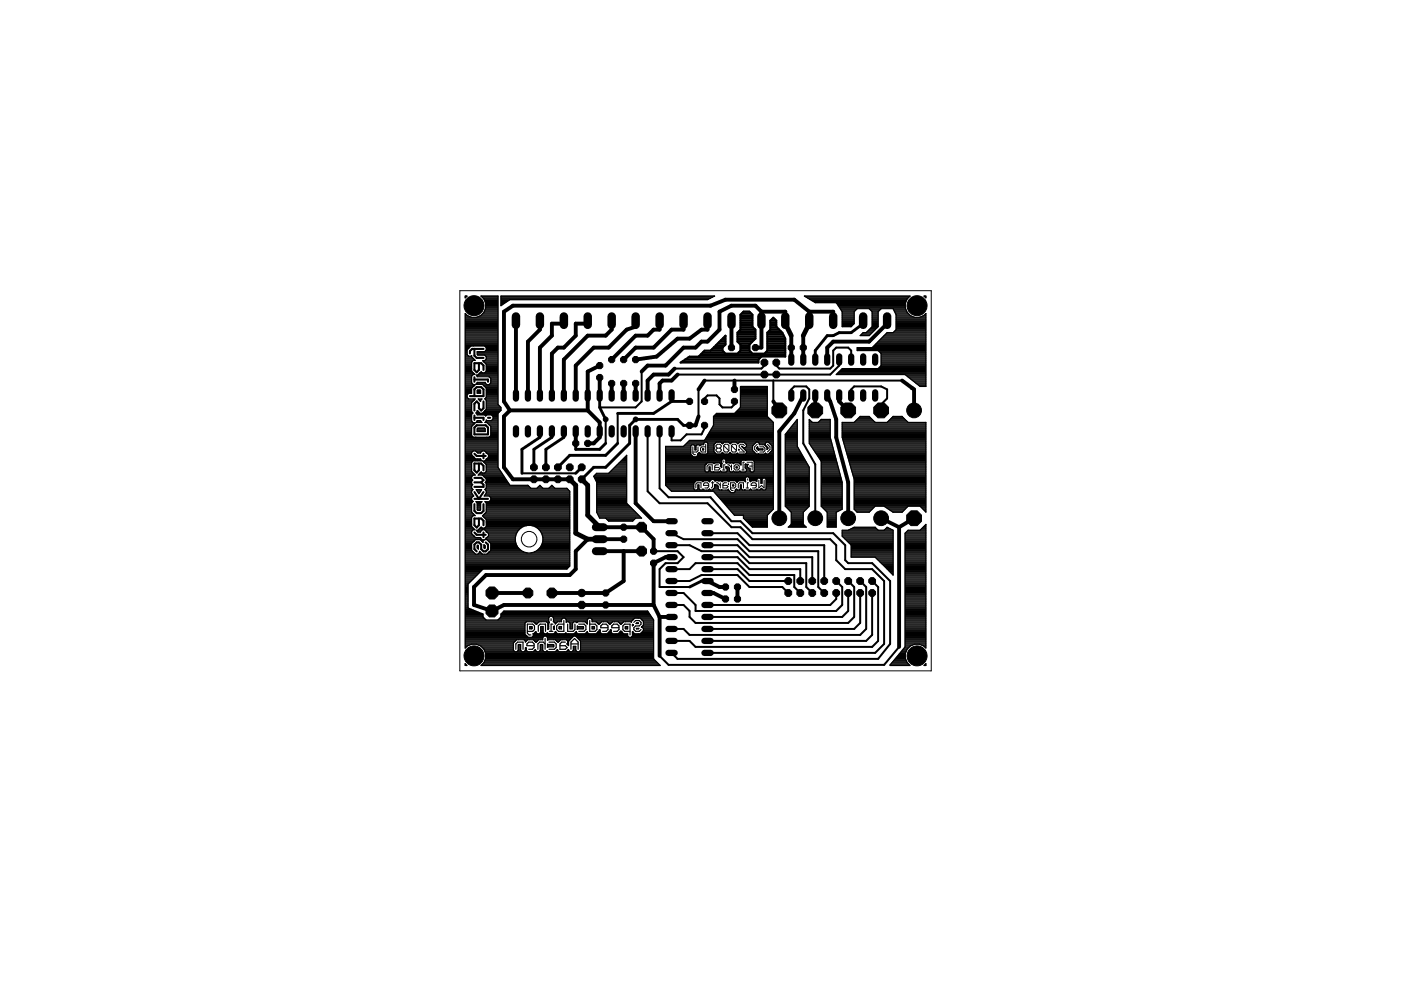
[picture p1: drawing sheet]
<svg xmlns="http://www.w3.org/2000/svg" width="297mm" height="210mm" viewBox="0 0 297 210" stroke-linecap="round" stroke-linejoin="round" font-family="sans-serif">
<g fill="#000" stroke="#000" stroke-width=".44">
<path d="M99.6 74.4v.5zM99.6 74.4l.5-.4zM100.6 77v1.4zM100.6 78.4l.5 .5zM100.6 74v1.4zM101.5 78.4l-.4 .5zM100.6 75.4l.5 .5zM101.5 77v1.4zM100.6 77h1.4zM102.5 77.5v.9zM102 77l.5 .5zM101.1 75.9h1.4z"/>
<path d="M100.1 74h2.4zM99.6 84h2.9zM100.6 98.3v1.4zM100.6 99.7l.5 .5zM100.6 90.7v1.4zM100.6 90.7l.5-.5zM100.6 88.1v.9zM100.6 85.6v1.4zM100.6 85.6l.5-.5zM100.6 82.5v1.5zM100.6 80v.9zM100.6 96.2l.5 .5z"/>
<path d="M101.1 90.2h1.9zM101.1 85.1l.4 .5zM100.6 82.5l.5-.4zM101.5 98.3v1.4zM101.5 85.6v1zM101.5 86.6l.5 .4zM100.6 98.3h1.4zM102 87l.5-.4zM101.1 82.1h.9zM102.5 98.8v.9zM102 98.3l.5 .5zM102.5 96.2v1z"/>
<path d="M102.5 88.6v.4zM100.6 88.6h1.9zM102.5 85.1v1.5zM102.5 82.5v1.5zM102 82.1l.5 .4zM101.1 96.7h1.9zM103 90.2l.5 .5zM100.6 92.1h2.9zM103.5 90.7v1.4zM103.5 80.5v.4zM100.6 80.5h2.9zM103.5 88.6h.4z"/>
<path d="M100.6 115.5v.9zM100.6 116.4l.5 .5zM100.6 109.9v1.5zM100.6 111.4l.5 .4zM100.6 106.9v1.4zM100.6 105.8h2.9zM100.6 104.3l.9 1.5zM100.6 103.2h1.9zM100.6 115.5l.5-.5zM100.6 112.9l.5 .5zM101.5 111.4l-.4 .4zM100.6 108.3l.5 .5z"/>
<path d="M101.5 99.7l-.4 .5zM101.1 115h.4zM101.5 109.9v1.5zM102.5 104.3l-1 1.5zM102 115.5v.9zM101.5 115l.5 .5zM100.6 109.9h1.4zM101.1 108.8h.9zM100.6 102.3h1.4zM102 102.3l.5-.5zM100.6 101.3h1.4zM102 116.4l.5 .5z"/>
<path d="M102.5 112.9v1zM102.5 110.4v1zM102 109.9l.5 .5zM102.5 106.9v1.4zM102 108.8l.5-.5zM102.5 102.8v.4zM102 102.3l.5 .5zM102 101.3l.5 .5zM103 115l.5 .5zM102.5 116.9h.5zM101.1 113.4h1.9zM103.5 115.5v.9z"/>
<path d="M103 116.9l.5-.5z"/>
</g>
<g fill="#000" stroke="#000" stroke-width=".21">
<path d="M97.5 61.6v80.6zM97.5 61.6h99.9zM146.9 94.7v1.4zM146.9 96.1l.3 .3zM147.2 96.4h.2zM146.9 95.8h.8zM148 94.7v.9zM148 95.6l-.3 .2zM148.5 95v.6zM148.5 95l.3-.3zM148.5 95.6l.3 .2zM148.8 94.7h.8z"/>
<path d="M149.6 94.2v1.6zM148.8 95.8h.8zM149.9 98.8v.9zM150.2 98.6l-.3 .2zM151 98.6v1.1zM150.2 98.6h.8zM151.5 98.8v.9zM151.5 99.7h.9zM151.8 94.5v.2zM151.8 94.7l.3 .3zM151.8 95.3v.3zM151.8 95.6l.3 .2z"/>
<path d="M151.8 98.6l-.3 .2zM152.1 94.2l-.3 .3zM152.1 95l-.3 .3zM152.1 95.8h.5zM151.8 98.6h.6zM152.4 99.7l.2-.3zM151.5 99.1h.9zM152.1 94.2h.5zM152.6 95.8l.3-.2zM152.6 95l.3-.3zM152.1 95h.5zM152.4 99.1l.2 .3z"/>
<path d="M152.6 94.2l.3 .3zM152.9 95.3v.3zM152.6 95l.3 .3zM152.9 94.5v.2zM153.4 94.5v1.1zM153.4 95.6l.3 .2zM153.5 98.6v1.1zM153.5 97.7v.3zM153.7 94.2l-.3 .3zM153.7 95.8h.6zM153.5 98.6h.2zM153.2 99.7h.5z"/>
<path d="M153.7 94.2h.6zM154.3 95.8l.2-.2zM154.5 94.5v1.1zM154.3 94.2l.2 .3zM153.4 94.5l1.1 1.1zM154.3 98.6h.2zM155.1 94.5v1.1zM155.1 95.6l.2 .2zM155.1 98.6v1.1zM154.5 98.6l.6 .5zM155.3 94.2l-.2 .3zM155.3 95.8h.6z"/>
<path d="M155.6 98.8v.6zM155.6 98.8l.3-.2zM155.3 94.2h.6zM156.2 95.6l-.3 .2zM155.6 99.4l.3 .3zM155.9 98.6h.6zM156.2 94.5v1.1zM155.9 94.2l.3 .3zM155.1 94.5l1.1 1.1zM155.9 99.7h.6zM156.5 98.6l.2 .2zM156.7 95.8h1.1z"/>
<path d="M156.7 94.5v.2zM156.7 94.5l.3-.3zM156.7 98.8v.6zM156.7 99.4l-.2 .3zM157 94.2h.5zM157.5 94.2l.3 .3zM157.5 98v1.7zM156.7 94.7l1.1 1.1zM157.5 98h.3zM157.3 99.7h.5zM159.5 98v1.7zM158.4 98h1.1z"/>
<path d="M158.9 98.8h.6zM160 94.7v.6zM160 94.7l.5-.5zM160 95.3l.5 .5zM161.1 94.7h.8zM161.9 94.7l.3 .3zM161.1 95.8h.8zM162.2 95v.6zM162.2 95.6l-.3 .2zM162.7 95.8l.6-.5zM163.3 94.7v.6zM162.7 94.2l.6 .5z"/>
<path d="M147.5 102.6v.9zM147.8 102.4l-.3 .2zM148.6 102.4v1.1zM147.8 102.4h.8zM149.2 102.6v.3zM149.2 102.9h1.1zM149.4 103.5h.6zM149.4 102.4l-.2 .2zM150 103.5l.3-.3zM149.4 102.4h.6zM150.3 102.6v.6zM150 102.4l.3 .2z"/>
<path d="M151.1 102.1v1.1zM151.1 103.2l-.3 .3zM150.8 102.4h.6zM151.9 102.4h.3zM152.7 102.4v1.1zM152.2 102.4l.5 .5zM153.3 102.6v.9zM153.3 103.5h.8zM153.5 102.4l-.2 .2zM153.5 102.4h.6zM154.1 103.5l.3-.3zM153.3 102.9h.8z"/>
<path d="M154.1 102.9l.3 .3zM154.9 102.4v1.3zM154.9 102.4h.8zM154.9 103.7l.3 .3zM155.2 104h.2zM155.7 102.4l.3 .2zM154.9 103.5h.8zM156 102.6v.6zM156 103.2l-.3 .3zM156.5 102.6v.9zM156.8 102.4l-.3 .2zM157.6 102.4v1.1z"/>
<path d="M156.8 102.4h.8zM158.5 102.4v1.1zM158.5 101.5v.3zM158.5 102.4h.2zM158.2 103.5h.5zM159.3 102.6v.3zM159.3 102.9h1.1zM159.5 103.5h.6zM159.5 102.4l-.2 .2zM160.1 103.5l.3-.3zM159.5 102.4h.6zM160.4 102.6v.6z"/>
<path d="M160.1 102.4l.3 .2zM160.9 101.8v1.7zM160.9 103.5l.6-.6zM162 101.8v1.7zM161.5 102.9l.5 .6zM97.5 142.2h99.9zM197.4 61.6v80.6z"/>
<circle cx="100.5" cy="64.8" r="2.12"/>
<circle cx="194.4" cy="64.8" r="2.12"/>
<circle cx="128.4" cy="88.9" r=".51"/>
<circle cx="134.8" cy="88.9" r=".51"/>
<circle cx="193.8" cy="87" r="1.57"/>
<circle cx="165.2" cy="109.9" r="1.57"/>
<circle cx="172.8" cy="109.9" r="1.57"/>
<circle cx="179.8" cy="109.9" r="1.57"/>
<circle cx="186.8" cy="109.9" r="1.57"/>
<circle cx="100.5" cy="139.1" r="2.12"/>
<circle cx="123.3" cy="125.7" r=".78"/>
<circle cx="194.4" cy="139.1" r="2.12"/>
</g>
<g fill="#000" stroke="#000" stroke-width=".25">
<path d="M98.6 62.8h.4zM98.6 62.8v.4zM98.6 66.5l.5 .4zM98.6 79.9h1.4zM98.6 79.7h1.5zM98.6 79.5h1.7zM98.6 79.2h1.9zM98.6 79h1.7zM98.6 78.8h1.5zM98.6 78.6h1.4zM98.6 78.3h1.4zM98.6 78.1h1.4z"/>
<path d="M98.6 77.9h1.4zM98.6 77.7h1.4zM98.6 77.4h1.4zM98.6 77.2h1.4zM98.6 77h1.4zM98.6 76.8h1.4zM98.6 76.6h1.6zM98.6 76.3h2.1zM98.6 76.1h1.9zM98.6 75.9h1.6zM98.6 75.7h1.4zM98.6 75.5h.7z"/>
<path d="M98.6 75.2h.5zM98.6 75h.4zM98.6 74.8h.4zM98.6 74.6h.4zM98.6 74.3h.4zM98.6 74.1h.5zM98.6 73.9h.7zM98.6 73.7h.9zM98.6 73.4h1.2zM98.6 73.2h7zM98.6 73h7zM98.6 72.8h7z"/>
<path d="M98.6 72.6h7zM98.6 72.3h7zM98.6 72.1h7zM98.6 71.9h7zM98.6 71.7h7zM98.6 71.5h7zM98.6 71.2h7zM98.6 71h7zM98.6 70.8h7zM98.6 70.6h7zM98.6 70.4h7zM98.6 70.1h7z"/>
<path d="M98.6 69.9h7zM98.6 69.7h7zM98.6 69.5h7zM98.6 69.2h7zM98.6 69h7zM98.6 68.8h7zM98.6 68.6h7zM98.6 68.3h7zM98.6 68.1h7zM98.6 67.9h7zM98.6 67.7h7zM98.6 67.5h7z"/>
<path d="M98.6 67.2h1.3zM98.6 67h.7zM98.6 66.8h.4zM98.6 63h.2zM99 62.8l-.4 .4zM99 74.2v1zM99 75.2l.4 .3zM99.1 66.9l.9 .4zM99.4 73.9l-.4 .3zM99.4 75.5h.5zM99.9 73.4l-.5 .5zM99.9 75.5l.1-.1z"/>
<path d="M100 75.4v.2zM100 75.6l.3 .4zM100 76.8v1.4zM100 78.2v.5zM100 78.7l.6 .6zM100 79.7v1.5zM100 67.3h1zM100.3 76l.5 .4zM100.3 76.4l-.3 .4zM100.3 79.4l-.3 .3zM99.9 73.4h.5zM100.3 79.4h.4z"/>
<path d="M100.3 76.4h.5zM101 79.5h.3zM101 67.3l.9-.4zM101.1 79.7h4.5zM101.1 67.2h4.5zM101.2 79.7v.2zM101 79.5l.2 .2zM101.2 74.6v.6zM101.2 74.6h1.5zM101.2 75h4.4zM101.2 74.8h4.4zM101.2 74.6h4.4z"/>
<path d="M101.3 75.2h4.3zM101.6 79.2l-.3 .3zM101.2 75.2l.1 .1zM101.4 79.5h4.2zM101.6 79.2l.2-.2zM101.6 79.2h4zM101.7 67h3.9zM101.8 79h.4zM102 78.8l-.1 .2zM102.6 66.2l-.7 .7zM102 62.8h3.6zM102 78.8l.3 .2z"/>
<path d="M102 66.8h3.6zM102.2 63h3.4zM102.3 79h.4zM102.3 66.6h3.3zM102.3 76.5h.4zM102.4 76.6h3.2zM102.4 63.2h3.2zM102.5 66.4h3.1zM103 65.3l-.4 .9zM102 62.8l.6 .6zM102.3 76.5l.3 .3zM102.6 76.8h3z"/>
<path d="M102.6 66.1h3zM102.6 63.5h3zM102.7 63.7h2.9zM102.7 79l.4-.3zM102.7 76.5l.4-.4zM101.3 75.3h1.4zM102.7 74.6l.4-.4zM100.4 73.4h2.3zM102.7 65.9h2.9zM102.8 79h2.8zM102.8 73.4h2.8zM102.8 65.7h2.8z"/>
<path d="M102.8 63.9h2.8zM102.9 77h2.7zM102.9 76.3h2.7zM102.9 75.5h2.7zM102.9 65.5h2.7zM102.9 64.1h2.7zM103 64.3v1zM102.6 63.4l.4 .9zM103 74.3h2.6zM103 65.2h2.6zM103 65h2.6zM103 64.8h2.6z"/>
<path d="M103 64.6h2.6zM103 64.3h2.6zM103 78.8h2.6zM103.1 73.7h2.5zM103.1 77.2h2.5zM103.1 77.7v1zM103.1 77.2v.5zM102.6 76.8l.5 .4zM103.1 75.6v.5zM102.7 75.3l.4 .3zM103.1 73.7v.5zM102.7 73.4l.4 .3z"/>
<path d="M103.1 78.6h2.5zM103.1 78.3h2.5zM103.1 78.1h2.5zM103.1 77.9h2.5zM103.1 77.7h2.5zM103.1 77.4h2.5zM103.1 76.1h2.5zM103.1 75.9h2.5zM103.1 75.7h2.5zM103.1 74.1h2.5zM103.1 73.9h2.5zM101.2 79.9h2.5z"/>
<path d="M103.7 79.9h1.9zM105.6 62.8v22.9zM106.2 62.8v2zM106.2 62.8h45.3zM106.2 64.6h.4zM106.2 64.3h.7zM106.2 64.1h1zM106.2 63.9h1.4zM106.2 63.7h1.7zM106.2 63.5h44zM106.2 63.2h44.4zM106.2 63h44.8z"/>
<path d="M106.2 64.8l1.9-1.3zM108.1 63.5h41.9zM150 63.5l1.5-.7zM170.5 62.8h22.4zM170.6 62.8h22.3zM170.9 63h21.8zM171.3 63.2h21.2zM171.7 63.5h20.6zM172 63.7h20.2zM172.4 63.9h19.7zM172.8 64.1h19.2zM170.5 62.8l2.3 1.4z"/>
<path d="M177.3 79.4l1.3-1.3zM172.8 64.2h4.5zM177.4 64.3h14.5zM177.5 79.2h18.8zM177.6 64.6h14.3zM177.7 79h18.6zM177.7 64.8h14.2zM177.9 65h14zM177.9 78.8h18.4zM178 65.2h13.9zM178.1 78.6h18.2zM178.2 65.5h3.5z"/>
<path d="M178.3 65.7h3.2zM178.4 78.3h17.9zM178.5 65.9h2.8zM178.6 78.1h7.6zM178.6 66.1v3.2zM177.3 64.2l1.3 1.9zM178.6 69.2h1.9zM178.6 69h2.1zM178.6 68.8h2.3zM178.6 68.6h2.5zM178.6 68.3h2.5zM178.6 68.1h2.5z"/>
<path d="M178.6 67.9h2.5zM178.6 67.7h2.5zM178.6 67.5h2.5zM178.6 67.2h2.5zM178.6 67h2.5zM178.6 66.8h2.5zM178.6 66.6h2.5zM178.6 66.4h2.5zM178.6 66.1h2.5zM178.6 69.3h1.9zM181.1 66.1v2.5zM181.1 68.6l-.6 .7z"/>
<path d="M181.7 73.7v.6zM181.7 73.7h3.2zM181.7 65.4l-.6 .7zM181.7 74.1h14.6zM181.7 73.9h14.6zM182.4 71.2l.6-.7zM182.5 71h1.9zM182.7 70.8h1.9zM183 70.6h1.9zM183 70.5h.6zM183.6 70.5l1.3-1.2zM183.8 70.4h1.3z"/>
<path d="M184 70.1h1.3zM184.3 69.9h1.2zM182.4 71.2h1.9zM181.7 65.4h2.6zM184.3 65.5h2.5zM184.5 69.7h1.3zM184.5 65.7h2.1zM184.7 69.5h1.3zM184.7 65.9h1.7zM184.9 73.7l3.2-3.2zM184.9 66.1v3.2zM184.3 65.4l.6 .7z"/>
<path d="M184.9 69.2h1.3zM184.9 69h1.3zM184.9 68.8h1.3zM184.9 68.6h1.3zM184.9 68.3h1.3zM184.9 68.1h1.3zM184.9 67.9h1.3zM184.9 67.7h1.3zM184.9 67.5h1.3zM184.9 67.2h1.3zM184.9 67h1.3zM184.9 66.8h1.3z"/>
<path d="M184.9 66.6h1.3zM184.9 66.4h1.3zM184.9 66.1h1.3zM184.9 73.7h11.4zM185.1 73.4h11.2zM185.4 73.2h10.9zM185.6 73h10.7zM185.8 72.8h10.5zM186 72.6h10.3zM186.2 78.1l.6-.6zM181.7 74.3h4.5zM186.2 66.1v3.2z"/>
<path d="M186.2 69.3l-1.9 1.9zM186.2 78.1h10.1zM186.2 74.3h10.1zM186.3 72.3h10zM186.4 77.9h9.9zM186.4 74.6h9.9zM186.5 72.1h9.8zM186.6 77.7h9.7zM186.6 74.8h9.7zM186.7 71.9h9.6zM186.8 75v2.5zM186.2 74.3l.6 .7z"/>
<path d="M186.8 65.4l-.6 .7zM186.8 77.4h9.5zM186.8 77.2h9.5zM186.8 77h9.5zM186.8 76.8h9.5zM186.8 76.6h9.5zM186.8 76.3h9.5zM186.8 76.1h9.5zM186.8 75.9h9.5zM186.8 75.7h9.5zM186.8 75.5h9.5zM186.8 75.2h9.5z"/>
<path d="M186.8 75h9.5zM186.9 71.7h9.4zM187.2 71.5h9.1zM187.4 71.2h8.9zM187.6 71h8.7zM187.8 70.8h8.5zM188 70.6h8.3zM188.1 70.5h1.3zM189.4 70.5l.6-.6zM186.8 65.4h2.6zM189.4 65.5h2.6zM189.5 65.7h2.6z"/>
<path d="M189.5 70.4h6.8zM189.6 65.9h2.6zM189.7 66.1h2.6zM189.8 70.1h6.5zM189.8 66.4h2.6zM189.9 66.6h2.8zM190 69.9h6.3zM190 66.7v3.2zM189.4 65.4l.6 1.3zM190 69.7h6.3zM190 69.5h6.3zM190 69.2h6.3z"/>
<path d="M190 69h6.3zM190 68.8h6.3zM190 68.6h6.3zM190 68.3h6.3zM190 68.1h6.3zM190 67.9h6.3zM190 67.7h6.3zM190 67.5h6.3zM190 67.2h3.8zM190 67h3.3zM190 66.8h2.9zM177.3 79.4h14.6z"/>
<path d="M191.9 64.3v1zM191.9 65.3l.4 .9zM191.9 79.5h4.4zM192.2 79.7h4.1zM192.3 63.4l-.4 .9zM192.3 66.2l.7 .7zM192.5 79.9h3.8zM192.9 62.8l-.6 .6zM193 66.9l.9 .4zM193.9 67.3h1zM194.9 67.3l.9-.4zM195.1 67.2h1.2z"/>
<path d="M195.6 67h.7zM195.8 66.9l.5-.4zM195.9 62.8h.4zM196 66.8h.3zM196.2 63h.1zM196.3 66.5v15.4zM196.3 62.8v.4zM195.9 62.8l.4 .4zM98.6 99.9h1.4zM98.6 99.7h1.4zM98.6 99.4h1.4zM98.6 99.2h1.4z"/>
<path d="M98.6 99h1.4zM98.6 98.8h1.4zM98.6 98.6h1.4zM98.6 98.3h1.4zM98.6 98.1h1.4zM98.6 97.9h1.5zM98.6 97.7h3.6zM98.6 97.5h3.3zM98.6 97.2h2.2zM98.6 97h1.9zM98.6 96.8h1.7zM98.6 96.6h1.5z"/>
<path d="M98.6 96.3h1.4zM98.6 96.1h1.4zM98.6 95.9h1.5zM98.6 95.7h1.7zM98.6 95.4h7zM98.6 95.2h7zM98.6 95h7zM98.6 94.8h7zM98.6 94.6h7zM98.6 94.3h7zM98.6 94.1h7zM98.6 93.9h7z"/>
<path d="M98.6 93.7h7zM98.6 93.5h7zM98.6 93.2h7zM98.6 93h7zM98.6 92.8h7zM98.6 92.6h1.6zM98.6 92.3h1.4zM98.6 92.1h1.4zM98.6 91.9h1.4zM98.6 91.7h1.4zM98.6 91.4h1.4zM98.6 91.2h1.4z"/>
<path d="M98.6 91h1.4zM98.6 90.8h1.4zM98.6 90.6h1.4zM98.6 90.3h1.5zM98.6 90.1h1.7zM98.6 89.9h1.9zM98.6 89.7h2.1zM98.6 89.5h1.5zM98.6 89.2h1.4zM98.6 89h1.4zM98.6 88.8h1.4zM98.6 88.6h1.4z"/>
<path d="M98.6 88.3h1.4zM98.6 88.1h1.4zM98.6 87.9h1.4zM98.6 87.7h1.6zM98.6 87.4h1.6zM98.6 87.2h1.4zM98.6 87h1.4zM98.6 86.8h1.4zM98.6 86.6h1.4zM98.6 86.3h1.4zM98.6 86.1h1.4zM98.6 85.9h1.4z"/>
<path d="M98.6 85.7h1.4zM98.6 85.4h1.4zM98.6 85.2h1.5zM98.6 85h1.7zM98.6 84.8h1.9zM98.6 84.6h.8zM98.6 84.3h.5zM98.6 84.1h.4zM98.6 83.9h.4zM98.6 83.7h.5zM98.6 83.5h.7zM98.6 83.2h1.4z"/>
<path d="M98.6 83h1.4zM98.6 82.8h1.4zM98.6 82.6h1.4zM98.6 82.3h1.4zM98.6 82.1h1.6zM98.6 81.9h1.8zM98.6 81.7h2zM98.6 81.4h1.6zM98.6 81.2h1.4zM98.6 81h1.4zM98.6 80.8h1.4zM98.6 80.6h1.4z"/>
<path d="M98.6 80.3h1.4zM98.6 80.1h1.4zM99 83.7v.5zM99 84.2l.4 .4zM99.4 83.4l-.4 .3zM99.4 84.6h.9zM100 95.9v.6zM100 96.5l.5 .4zM100 98v1.5zM100 99.5v.5zM100 100l.6 .6zM100 81.2l.3 .4z"/>
<path d="M100 82.3v1.1zM99.4 83.4h.6zM100 85.3v.5zM100 85.8v1.5zM100 87.3l.3 .3zM100 87.8v1.5zM100 89.3l.3 .3zM100 90.4v.5zM100 90.9v1.4zM100 92.3l.3 .4zM100.3 82l-.3 .3zM100.3 85.1l-.3 .2z"/>
<path d="M100.3 90.1l-.3 .3zM100 87.8l.3-.2zM100.3 95.6l-.3 .3zM100.3 97.7l-.3 .3zM100.3 81.6h.5zM100.3 84.6h.5zM100.3 89.6h.5zM100.3 92.7h.5zM100.3 82l.2-.2zM100.3 85.1l.2-.2zM100.3 90.1l.2-.2zM100.5 97l.3 .3z"/>
<path d="M100.8 81.6l-.3 .2zM100.8 84.6l-.3 .2zM100.8 89.6l-.3 .3zM100.8 97.3h.5zM100.3 95.6h.5zM100.3 97.7h.5zM100.8 92.7h2.4zM100.9 89.6l.3-.3zM101.2 87.3l-.3 .3zM100.9 81.5l.3-.3zM100.9 95.7h1.3zM100.9 81.4h2.2z"/>
<path d="M101 87.7h4.6zM101 87.4h.6zM101 89.5h1zM101.1 95.9h.9zM101.2 81.2h1.7zM101.2 90.9v.6zM101.2 90.9l.1-.1zM101.2 89.2v.1zM101.2 89.2h.7zM101.2 82.8v.6zM101.2 82.8l.1-.1zM101.2 87.8v.2z"/>
<path d="M100.9 87.6l.3 .2zM101.2 87v.3zM101.2 81.1v.1zM101.2 81.1h1.7zM101.2 91.4h1.7zM101.2 91.2h1.7zM101.2 91h1.7zM101.2 87.9h4.4zM101.2 87.2h.2zM101.2 83.2h.7zM101.2 83h.7zM101.2 82.8h.7z"/>
<path d="M101.3 90.8h1.4zM101.3 82.7h.5zM100.8 95.6l.5 .5zM101.3 97.3h.6zM100.8 97.7h.5zM101.3 87.1l.3 .3zM100.9 81.5h.4zM101.4 84.6h.8zM101.4 84.6l.1 .1zM101.6 87.4l.2 .2zM101.6 84.8h.4zM101.5 84.7l.2 .2z"/>
<path d="M101.8 82.7l.1 .1zM101.8 87.6h.5zM101.7 84.9l.1 .1zM101.3 97.7h.5zM101.9 89.2v.1zM101.9 89.3l.3 .3zM101.9 82.8v.6zM101.2 83.4h.7zM101.9 84.9v.2zM101.8 85l.1 .1zM101.9 95.9v.2zM101.3 96.1h.6z"/>
<path d="M101.9 97.3v.1zM101.9 97.4l.3 .3zM100.9 89.6h1.3zM101.9 84.9l.3-.3zM101.8 97.7h.4zM101.9 95.9l.4-.3zM102.3 87.6l.2-.2zM101.3 81.5h1zM102.3 97.7h.4zM102.4 87.4h3.4zM102.5 97.9h3.1zM102.5 81.7h3.1z"/>
<path d="M102.7 87.1l-.2 .3zM102.3 97.7l.3 .3zM102.3 81.5l.3 .3zM102.7 87.2h3.3zM102.7 81.9h2.9zM102.7 98.1h2.9zM102.7 90.8l.2 .1zM102.7 97.7l.4-.3zM102.3 95.6h.4zM101.2 88h1.5zM102.7 87.1h.1zM102.8 84.6l.3-.4z"/>
<path d="M102.8 84.6h2.8zM102.8 89.6l.3-.3zM102.8 95.7h2.8zM102.8 87.1l.3-.3zM102.8 97.7h2.8zM102.9 90.9v.6zM101.2 91.5h1.7zM102.9 81.1v.1zM102.9 81.2l.3 .4zM102.9 88.1h.2zM102.9 87h3.3zM102.9 98.3h2.7z"/>
<path d="M102.9 82.1h2.7zM103 89.5h2.6zM102.7 88l.3 .2zM103 84.3h2.6zM103 84.8h2.6zM103 95.9h2.6zM103.1 97.5h2.5zM103.1 99v1zM103.1 98.5v.5zM102.6 98l.5 .5zM103.1 97.3v.1zM103.1 97.3h.1z"/>
<path d="M103.1 95.9v.2zM102.7 95.6l.4 .3zM103.1 89v.3zM103.1 89l.1 .2zM103.1 84.9v1.9zM102.8 84.6l.3 .3zM103.1 82.8v1.4zM103.1 82.3v.5zM102.6 81.8l.5 .5zM103.1 99.9h3zM103.1 99.7h2.9zM103.1 99.4h2.7z"/>
<path d="M103.1 99.2h2.6zM103.1 99h2.5zM103.1 98.8h2.5zM103.1 98.6h2.5zM103.1 89.2h2.5zM103.1 86.8h3.1zM103.1 86.6h3.1zM103.1 86.3h3.1zM103.1 86.1h2.8zM103.1 85.9h2.6zM103.1 85.7h2.5zM103.1 85.4h2.5z"/>
<path d="M103.1 85.2h2.5zM103.1 85h2.5zM103.1 84.1h2.5zM103.1 83.9h2.5zM103.1 83.7h2.5zM103.1 83.5h2.5zM103.1 83.2h2.5zM103.1 83h2.5zM103.1 82.8h2.5zM103.1 82.6h2.5zM103.1 82.3h2.5zM103.2 89.2h1z"/>
<path d="M103.2 88l-.2 .2zM103.2 81.6h.5zM103.2 92.7h.5zM103.6 96.9l-.4 .4zM103.1 96.1h.1zM102.8 89.6h.4zM103.3 96.1h2.3zM103.3 97.2h2.3zM103.3 89.7h2.3zM103.5 96.3h2.1zM103.5 97h2.1zM103.5 89.9h2.1z"/>
<path d="M103.6 96.4v.5zM103.2 96.1l.4 .3zM103.6 96.8h2zM103.6 96.6h2zM103.7 81.6l.4-.4zM103.7 92.7l.4-.4zM103.2 89.6l.5 .5zM103.8 90.1h1.8zM103.8 81.4h1.8zM103.8 92.6h1.8zM103.9 80.1h1.7zM104 90.3h1.6z"/>
<path d="M104 81.2h1.6zM104.1 80.7v.5zM104.1 80.2v.5zM103.7 79.9l.4 .3zM104.1 90.4v1.9zM103.7 90.1l.4 .3zM104.1 92.3h1.5zM104.1 92.1h1.5zM104.1 91.9h1.5zM104.1 91.7h1.5zM104.1 91.4h1.5zM104.1 91.2h1.5z"/>
<path d="M104.1 91h1.5zM104.1 90.8h1.5zM104.1 90.6h1.5zM104.1 81h1.5zM104.1 80.8h1.5zM104.1 80.6h1.5zM104.1 80.3h1.5zM104.2 89.2l.3-.4zM103.2 88h1zM104.3 88.1h1.3zM104.4 89h1.2zM104.5 88.3v.5z"/>
<path d="M104.2 88l.3 .3zM104.5 88.8h1.1zM104.5 88.6h1.1zM104.5 88.3h1.1zM105.6 85.7l.6 .7zM105.6 87.7v11.4zM105.6 99.1l2.5 3.8zM106.2 86.4v.6zM106.2 87l-.6 .7zM129.5 99.9h3.4zM129.8 99.7h3.1zM130 99.4h2.9z"/>
<path d="M130.2 99.2h2.7zM130.4 99h2.5zM130.6 98.8h2.3zM130.9 98.6h2zM131.1 98.3h1.8zM131.3 98.1h1.6zM131.5 97.9h1.4zM131.7 97.7h1.2zM132 97.5h.9zM132.2 97.2h.7zM132.4 97h.5zM132.6 96.8h.3z"/>
<path d="M132.9 96.5v10.2zM141.1 94.6h3.8zM141.1 99.9h8.4zM141.1 99.7h8.4zM141.1 99.4h8.4zM141.1 99.2h8.4zM141.1 99h8.4zM141.1 98.8h8.4zM141.1 98.6h8.4zM141.1 98.3h8.7zM141.1 98.1h11.9zM141.1 97.9h11.9z"/>
<path d="M141.1 97.7h11.9zM141.1 97.5h12zM141.1 97.2h22.9zM141.1 97h22.9zM141.1 96.8h5.8zM141.1 96.6h5.6zM141.1 96.3h5.4zM141.1 96.1h5.4zM141.1 95.9h5.4zM141.1 95.7h5.4zM141.1 95.4h5.4zM141.1 95.2h5.4z"/>
<path d="M141.1 95h5.4zM141.1 94.8h5.4zM144.9 94.6l1.3-1.2zM145 94.6h1.5zM145.2 94.3h1.5zM145.5 94.1h3.7zM145.7 93.9h3.6zM145.9 93.7h18.1zM146.1 93.5h17.9zM146.2 93.4h3.2zM146.5 94.6v1.3zM146.5 95.9v.4z"/>
<path d="M146.5 96.3l.2 .3zM146.7 94.3l-.2 .3zM146.7 96.6l.3 .2zM147 96.8h.6zM146.7 94.3h.4zM147.1 94.3h.7zM147.3 94.6v.8zM147.1 94.3l.2 .3zM147.3 95.2h.3zM147.3 95h.3zM147.3 94.8h.3zM147.3 94.6h.3z"/>
<path d="M147.3 95.4h.2zM147.6 94.6v.8zM147.6 96.8l.3-.2zM147.7 96.8h16.3zM147.6 94.6l.2-.3zM147.9 96.3v.3zM147.9 96.6h16.1zM147.9 96.3h16.1zM147.9 96.3l.3-.3zM148.1 96.1h.3zM148.2 96l.1-.1zM147.8 94.3h.4z"/>
<path d="M148.2 94.3h.4zM148.3 95.9l.1 .1zM148.4 96l.2 .3zM148.2 94.3l.2 .2zM148.6 94.3l-.2 .2zM148.6 96.3h.4zM149 95.2v.2zM149 95.2h.2zM149 96.3h.8zM149 95.4h.2zM149.2 95.2v.2zM149.2 94v.3z"/>
<path d="M148.6 94.3h.6zM151.3 90.2l-1.9 3.2zM149.2 94l.3-.3zM149.5 98.6v1.2zM149.5 99.8l.2 .3zM149.5 93.2h14.5zM149.6 93h14.4zM149.7 98.4l-.2 .2zM149.7 92.8h14.3zM149.5 93.7h.3zM149.8 96.3l.3-.3zM149.9 92.6h14.1z"/>
<path d="M150 93.9h1.8zM149.7 98.4l.3-.3zM150 96.1h1.7zM150 92.3h14zM149.8 93.7l.3 .3zM150.1 95.7v.3zM150.1 94.9v.8zM150.1 94.6v.3zM150.1 94v.6zM150.1 95.9h1.4zM150.1 95.7h1.3zM150.1 95.4h1.3z"/>
<path d="M150.1 95.2h1.3zM150.1 95h1.3zM150.1 94.8h1.3zM150.1 94.6h1.3zM150.1 94.3h1.3zM150.1 94.1h1.4zM150.1 92.1h13.9zM150.3 91.9h13.7zM150.3 99.9h.3zM150.3 99v.8zM150.3 99.7h.3zM150.3 99.4h.3z"/>
<path d="M150.3 99.2h.3zM150.4 99h.2zM150.4 91.7h13.6zM150.5 91.4h13.5zM150.6 99v.8zM150.6 99.8l.2 .3zM150.7 91.2h13.3zM150.8 91h13.2zM150.9 90.8h13.1zM151.1 90.6h12.9zM150 98.1h1.2zM151.2 90.3h12.8z"/>
<path d="M151.3 88.3v1.9zM151.3 88.3l.6-.6zM151.3 90.1h12.7zM151.3 89.9h12.7zM151.3 89.7h12.7zM151.3 89.5h12.6zM151.3 89.2h12.3zM151.3 89h12.1zM151.3 88.8h11.9zM151.3 88.6h11.7zM151.3 88.3h11.5zM151.4 94.3v.3z"/>
<path d="M151.4 94.6v.3zM151.4 94.9v.1zM151.4 95.1v.3zM151.4 95.4v.4zM151.4 95.8l.2 .2zM151.2 98.1l.2 .2zM151.4 95v.1zM151.4 88.1h11.3zM151.4 94.3l.2-.3zM151.6 96l.3 .3zM151.4 98.3l.2-.2zM151.7 87.9h11z"/>
<path d="M151.6 94l.3-.3zM151.9 96.3h.5zM151.9 87.7h10.8zM151.9 87.7h3.8zM151.6 98.1h.4zM151.9 93.7h.4zM152.4 96.3h.4zM152 98.1h.5zM152.7 98.8l.1-.1zM152.8 99.9l.2 .2zM152.8 98.8h.2zM152.8 98.3h.3z"/>
<path d="M152.8 98.4v.3zM152.5 98.1l.3 .3zM152.7 98.8l.1 .1zM152.8 98.6h.2zM152.3 93.7h.5zM152.8 96.3l.3-.3zM152.9 99h.1zM153 93.9h.4zM153 96.1h.4zM153 97.5v.7zM153 98.2l.1 .1zM153 98.4v.7z"/>
<path d="M152.8 98.9l.2 .2zM152.8 93.7l.3 .3zM153.1 96l.1-.1zM153.1 98.3l-.1 .1zM153.1 94l.1 .1zM153.2 95.9l.1 .1zM153.3 96l.2 .3zM153.3 97.3l-.3 .2zM153.2 94l.3-.3zM153.5 96.3h.6zM153.3 97.3h.3zM153.8 97.5h10.2z"/>
<path d="M153.5 93.7h.4zM153.9 99v.2zM153.9 97.5v.6zM153.6 97.3l.3 .2zM153.9 98.1h3.2zM153.9 97.9h3.2zM153.9 97.7h3.4zM153.9 99l.1-.1zM153.9 99.2h.7zM153.9 99h.2zM154 98.9l.1 .1zM153.9 98.1l.1 .1z"/>
<path d="M154.1 96.3h.4zM154.1 99h.3zM154.1 98.1l-.1 .1zM154.1 99.9h.6zM154.2 99.4h.4zM154.2 99.5v.3zM153.9 99.2l.3 .3zM154.2 99.7h.4zM154.4 99l.2 .3zM153.9 93.7h.6zM154.7 96l-.2 .3zM154.6 93.9h.4z"/>
<path d="M154.6 96.1h.4zM154.6 99.3v.5zM154.6 99.8l.3 .3zM154.5 93.7l.2 .3zM154.7 96l.1-.1zM154.1 98.1h.6zM154.7 94l.1 .1zM154.8 95.9l.1 .1zM154.7 98.1l.1 .1zM154.9 94l-.1 .1zM154.9 96l.3 .3zM154.8 98.2l.1-.1z"/>
<path d="M154.9 94l.3-.3zM155.2 96.3h.5zM154.9 98.1h.4zM155.5 99.9l.2 .2zM155.3 98.1l.2 .2zM155.7 87.7l1.3-1.3zM155.7 96.3h.4zM155.5 98.3l.2-.2zM155.9 87.4h6.8zM156.1 99v.2zM156.1 99h.2zM155.2 93.7h.9z"/>
<path d="M156.1 96.3l.2-.2zM156.1 87.2h6.6zM156.2 93.9h.5zM156.1 99.2h.2zM155.7 98.1h.6zM156.3 99v.2zM156.3 96.1l.2 .2zM156.1 93.7l.2 .3zM156.4 87h6.3zM156.3 94l.1 .1zM156.5 96.3h1.1zM156.5 94l-.1 .1z"/>
<path d="M156.6 86.8h6.1zM156.6 95.3v.1zM156.6 95.3l.1 .1zM156.3 98.1h.3zM156.6 95.4h.1zM156.8 93.7l-.3 .3zM156.8 86.6h5.9zM156.9 99.9l.2 .2zM156.9 98.3h.2zM156.6 98.1l.3 .3zM157 81.9v4.5zM157 81.9h5.7z"/>
<path d="M157 86.3h5.7zM157 86.1h5.7zM157 85.9h5.7zM157 85.7h5.7zM157 85.4h5.7zM157 85.2h5.7zM157 85h5.7zM157 84.8h5.7zM157 84.6h5.7zM157 84.3h5.7zM157 84.1h5.7zM157 83.9h5.7z"/>
<path d="M157 83.7h5.7zM157 83.5h5.7zM157 83.2h5.7zM157 83h5.7zM157 82.8h5.7zM157 82.6h5.7zM157 82.3h5.7zM157 82.1h5.7zM157.1 97.8v.8zM156.9 98.4l.2 .2zM157.2 94.6h.2zM157.4 94.6l.2 .3z"/>
<path d="M156.8 93.7h.6zM157.1 97.8l.3-.2zM157.4 94.8h.1zM157.6 95h2zM157.6 96.3h.4zM157.6 94.9h.4zM157.4 93.7h.3zM157.4 97.6h.3zM157.8 95.2h1.8zM157.9 93.9h2.3zM158 96.3l.3-.3zM158 94.9l.3-.2z"/>
<path d="M158 98.4v.8zM158 99h.5zM158 98.8h.5zM158 98.6h.6zM158 98.4h.1zM157.7 97.6h.3zM158 99.2h.7zM158 95.4h1.6zM158.1 98.4h.1zM158 97.6h.1zM158.1 94.1h1.9zM158.1 94.8h1.5z"/>
<path d="M158.2 98.4h.5zM158.2 97.6h-.1zM158.2 96.1h2zM158.2 99.9h.9zM158.2 99.4h.8zM158.3 95.7v.3zM157.2 94.6l1.1 1.1zM158.3 94.3v.4zM157.7 93.7l.6 .6zM158.3 99.5v.3zM158 99.2l.3 .3zM158.3 99.7h.7z"/>
<path d="M158.3 95.9h1.7zM158.3 95.7h1.4zM158.3 94.6h1.3zM158.3 94.3h1.5zM158.5 98.6v.4zM158.5 99l.2 .3zM158.7 98.4l-.2 .2zM158.7 99.3h.3zM159 99.3v.5zM159 99.8l.3 .3zM159.6 94.6v.3zM159.6 94.9v.6z"/>
<path d="M159.6 95.5l.2 .2zM158.2 97.6h1.4zM159.7 97.7h4.3zM159.8 95.7l.6 .6zM159.9 99.9h4.1zM159.9 99v.8zM159.9 98.6v.4zM159.9 98.2v.4zM159.9 97.8v.4zM159.6 97.6l.3 .2zM159.9 99.7h4.1zM159.9 99.4h4.1z"/>
<path d="M159.9 99.2h4.1zM159.9 99h4.1zM159.9 98.8h4.1zM159.9 98.6h4.1zM159.9 98.3h4.1zM159.9 98.1h4.1zM159.9 97.9h4.1zM160.4 93.7l-.8 .9zM160.4 96.3h.3zM160.4 94.9v.2zM160.6 94.7l-.2 .2zM160.4 95h.3z"/>
<path d="M160.5 95.2h1.2zM160.6 94.9l.3 .3zM160.6 94.7v.2zM160.4 93.7h.3zM160.7 96.3l.1-.1zM160.4 95.1l.4 .4zM160.8 96.2l.1 .1zM160.9 93.9h1.5zM160.9 95.2h.8zM160.9 95.4l-.1 .1zM160.9 96.3h1.2zM161 94v.3z"/>
<path d="M160.7 93.7l.3 .3zM161 94.1h1.3zM160.9 95.4h.8zM161 94.3h.7zM161.7 95.2v.2zM161.7 94.3h.4zM162.3 96.1l-.2 .2zM162.1 94.3h.2zM162.3 94v.4zM162.3 94.4l.5 .5zM162.3 96.1l.2 .2zM162.1 94.3l.3 .3z"/>
<path d="M162.5 96.3h.4zM162.3 94l.2-.3zM162.6 94.8v.5zM162.4 94.6l.2 .2zM162.6 95h.2zM162.7 81.9v6.4zM162.7 88.3l1.3 1.3zM162.8 94.9v.2zM162.8 95.1l-.2 .2zM162.9 96.3l.5-.6zM162.5 93.7h.4zM163 93.9h1z"/>
<path d="M163.1 96.1h.9zM163.3 94.1h.7zM163.3 95.9h.7zM163.4 95.7l.3-.2zM163.5 94.3h.5zM163.5 95.7h.5zM163.7 94.9v.6zM163.7 94.6v.3zM162.9 93.7l.8 .9zM163.7 95.4h.3zM163.7 95.2h.3zM163.7 95h.3z"/>
<path d="M163.7 94.8h.3zM163.7 94.6h.3zM164 89.6v18.4zM169 88.9l-2.5 3.2zM166.5 99.9h5.1zM166.5 99.7h5.1zM166.5 99.4h5.1zM166.5 99.2h5.1zM166.5 99h5zM166.5 98.8h4.9zM166.5 98.6h4.8zM166.5 98.3h4.7z"/>
<path d="M166.5 98.1h4.5zM166.5 97.9h4.4zM166.5 97.7h4.3zM166.5 97.5h4.1zM166.5 97.2h4zM166.5 97h3.9zM166.5 96.8h3.8zM166.5 96.6h3.6zM166.5 96.3h3.5zM166.5 96.1h3.4zM166.5 95.9h3.3zM166.5 95.7h3.1z"/>
<path d="M166.5 95.4h3zM166.5 95.2h2.9zM166.5 95h2.7zM166.5 94.8h2.6zM166.5 94.6h2.5zM166.5 94.3h2.5zM166.5 94.1h2.5zM166.5 93.9h2.5zM166.5 93.7h2.5zM166.5 93.5h2.5zM166.5 93.2h2.5zM166.5 93h2.5z"/>
<path d="M166.5 92.8h2.5zM166.5 92.6h2.5zM166.5 92.3h2.5zM166.5 92.1h2.5zM166.7 91.9h2.3zM166.9 91.7h2.1zM167 91.4h2zM167.2 91.2h1.8zM167.4 91h1.6zM167.6 90.8h1.4zM167.7 90.6h1.3zM167.9 90.3h1.1z"/>
<path d="M168.1 90.1h.9zM168.3 89.9h.7zM168.4 89.7h.6zM168.6 89.5h.4zM168.8 89.2h.2zM169 88.9v5.7zM169 94.6l2.6 4.5zM171.6 99.1v8.2zM171.6 88.9v5.1zM171.6 88.9l.6 .7zM171.6 93.9h4.7zM171.6 93.7h4.7z"/>
<path d="M171.6 93.5h4.6zM171.6 93.2h4.5zM171.6 93h4.5zM171.6 92.8h4.4zM171.6 92.6h4.4zM171.6 92.3h4.4zM171.6 92.1h4.4zM171.6 91.9h4.4zM171.6 91.7h4.4zM171.6 91.4h4.4zM171.6 91.2h4.4zM171.6 91h4.4z"/>
<path d="M171.6 90.8h4.4zM171.6 90.6h4.4zM171.6 90.3h4.4zM171.6 90.1h4.4zM171.6 89.9h4.4zM171.6 89.7h4.4zM171.6 89.5h.5zM171.6 89.2h.3zM171.7 94.1h4.7zM171.8 94.3h4.6zM172 94.6h4.5zM172.1 94.8h4.5z"/>
<path d="M172.2 89.6h1.3zM172.3 95h4.3zM172.4 95.2h4.3zM172.6 95.4h4.1zM172.7 95.7h4.1zM172.8 95.9h4.1zM173 96.1h3.9zM173.1 96.3h3.9zM173.3 96.6h3.7zM173.4 96.8h3.7zM173.5 89.6l.6-.7zM173.6 97h3.6z"/>
<path d="M173.6 89.5h2.4zM173.7 97.2h3.5zM173.8 89.2h2.2zM173.9 97.5h3.4zM174 97.7h3.3zM174.1 89h1.9zM174.1 88.9h1.9zM171.6 94l2.5 3.8zM174.1 99.9h3.8zM174.1 99.7h3.8zM174.1 99.4h3.7zM174.1 99.2h3.7z"/>
<path d="M174.1 99h3.6zM174.1 98.8h3.5zM174.1 98.6h3.5zM174.1 98.3h3.4zM174.1 98.1h3.4zM174.1 97.9h3.3zM176 88.9v3.8zM176 92.7l2.6 9.6zM178.6 89.6v3.1zM178.6 89.6h2.5zM178.6 92.6h17.7zM178.6 92.3h17.7z"/>
<path d="M178.6 92.1h17.7zM178.6 91.9h17.7zM178.6 91.7h17.7zM178.6 91.4h17.7zM178.6 91.2h17.7zM178.6 91h17.7zM178.6 90.8h17.7zM178.6 90.6h17.7zM178.6 90.3h17.7zM178.6 90.1h17.7zM178.6 89.9h17.7zM178.6 89.7h17.7z"/>
<path d="M178.6 92.8h17.7zM178.6 93h17.7zM178.7 93.2h17.6zM178.8 93.5h17.5zM178.8 93.7h17.5zM178.9 93.9h17.4zM179 94.1h17.3zM179 94.3h17.3zM179.1 94.6h17.2zM179.2 94.8h17.1zM179.2 95h17.1zM179.3 95.2h17z"/>
<path d="M179.3 95.4h17zM179.4 95.7h16.9zM179.5 95.9h16.8zM179.5 96.1h16.8zM179.6 96.3h16.7zM179.7 96.6h16.6zM179.7 96.8h16.6zM179.8 97h16.5zM179.9 97.2h16.4zM179.9 97.5h16.4zM180 97.7h16.3zM180 97.9h16.3z"/>
<path d="M180.1 98.1h16.2zM180.2 98.3h16.1zM180.2 98.6h16.1zM180.3 98.8h16zM180.4 99h15.9zM180.4 99.2h15.9zM180.5 99.4h15.8zM180.6 99.7h15.7zM180.6 99.9h15.7zM181.1 89.6l1.3-1.3zM181.2 89.5h4.2zM181.4 89.2h3.8z"/>
<path d="M181.7 89h3.3zM181.9 88.8h2.9zM182.1 88.6h2.5zM182.3 88.3h2zM182.4 88.3h1.9zM184.3 88.3l1.2 1.3zM185.5 89.6h2.6zM188.1 89.6l1.3-1.3zM188.2 89.5h4.2zM188.4 89.2h3.8zM188.6 89h3.4zM188.9 88.8h2.8z"/>
<path d="M189.1 88.6h2.4zM189.3 88.3h2zM189.4 88.3h1.9zM191.3 88.3l1.2 1.3zM192.5 89.6h3.8zM192.8 80.1h3.5zM193.1 80.3h3.2zM193.3 80.6h3zM193.4 82.3l-.2 .3zM193.6 80.8h2.7zM193.9 81h2.4zM194.2 81.2h2.1z"/>
<path d="M194.5 81.4h1.8zM194.7 81.7h1.6zM195 81.9h1.3zM191.9 79.4l3.2 2.5zM195.1 81.9h1.2zM196.3 89.6v19zM98.6 119.9h22.2zM98.6 119.7h22.2zM98.6 119.4h22.2zM98.6 119.2h22.2zM98.6 119h22.2zM98.6 118.8h22.2z"/>
<path d="M98.6 118.5h22.2zM98.6 118.3h22.2zM98.6 118.1h22.2zM98.6 117.9h22.2zM98.6 117.6h22.2zM98.6 117.4h2.2zM98.6 117.2h1.9zM98.6 117h1.7zM98.6 116.8h1.5zM98.6 116.5h1.4zM98.6 116.3h1.4zM98.6 116.1h1.4z"/>
<path d="M98.6 115.9h1.4zM98.6 115.7h1.4zM98.6 115.4h1.4zM98.6 115.2h1.4zM98.6 115h1.6zM98.6 114.8h1.9zM98.6 114.5h2.1zM98.6 114.3h3.5zM98.6 114.1h3.3zM98.6 113.9h2.1zM98.6 113.6h1.9zM98.6 113.4h1.7z"/>
<path d="M98.6 113.2h1.4zM98.6 113h1.4zM98.6 112.8h1.4zM98.6 112.5h1.5zM98.6 112.3h1.7zM98.6 112.1h1.9zM98.6 111.9h1.7zM98.6 111.7h1.4zM98.6 111.4h1.4zM98.6 111.2h1.4zM98.6 111h1.4zM98.6 110.8h1.4z"/>
<path d="M98.6 110.6h1.4zM98.6 110.3h1.4zM98.6 110.1h1.4zM98.6 109.9h1.4zM98.6 109.7h1.4zM98.6 109.4h1.6zM98.6 109.2h2zM98.6 109h1.8zM98.6 108.8h1.6zM98.6 108.5h1.4zM98.6 108.3h1.4zM98.6 108.1h1.4z"/>
<path d="M98.6 107.9h1.4zM98.6 107.7h1.4zM98.6 107.4h1.4zM98.6 107.2h1.4zM98.6 107h1.4zM98.6 106.8h1.4zM98.6 106.6h1.5zM98.6 106.3h1.7zM98.6 106.1h1.5zM98.6 105.9h1.4zM98.6 105.7h1.4zM98.6 105.4h1.5z"/>
<path d="M98.6 105.2h1.7zM98.6 105h1.7zM98.6 104.8h1.6zM98.6 104.5h1.4zM98.6 104.3h1.4zM98.6 104.1h1.4zM98.6 103.9h1.6zM98.6 103.7h1.6zM98.6 103.4h1.4zM98.6 103.2h1.4zM98.6 103h1.4zM98.6 102.8h1.6z"/>
<path d="M98.6 102.6h1.4zM98.6 102.3h1.4zM98.6 102.1h1.4zM98.6 101.9h1.5zM98.6 101.7h1.5zM98.6 101.4h1.4zM98.6 101.2h1.4zM98.6 101h1.5zM98.6 100.8h1.7zM98.6 100.5h2zM98.6 100.3h1.8zM98.6 100.1h1.5z"/>
<path d="M99.9 104.5l.5 .7zM100 101.1v.5zM100 101.6l.2 .2zM100 102v.5zM100 102.5l.2 .3zM100 103v.5zM100 103.5l.3 .3zM100 105.5v.5zM100 106l.3 .3zM100 106.6v2zM100 108.6l.3 .3zM100 109.7v1.4z"/>
<path d="M100 111.1v.5zM100 111.6l.6 .7zM100 112.7v.5zM100 113.2l.5 .4zM100 115.2v1zM100 116.2v.5zM100 116.7l.8 .8zM100.1 104l-.2 .5zM100.2 101.8l-.2 .2zM100.2 102.8l-.2 .2zM100 115.2l.3-.2zM100.1 104l.2-.2z"/>
<path d="M100.3 106.3l-.3 .3zM100.3 100.7l-.3 .4zM100.3 105.2l-.3 .3zM100.3 108.9l.5 .4zM100.3 109.3l-.3 .4zM100.3 112.3l-.3 .4zM100.5 114.7l-.2 .3zM100.5 113.7l.3 .3zM100.6 100.6l.2 .1zM100.3 112.3h.4zM100.3 100.7h.5zM100.3 109.3h.5z"/>
<path d="M100.8 114h.5zM100.5 114.7l.3-.3zM100.8 117.5h.5zM100.9 106.4h.5zM101 103.8h1.1zM101 112.4h.3zM101 103.9h1.1zM101.1 112.5h.9zM101.1 106.6h.9zM101.2 104.1h.7zM101.2 106.6v1.5zM100.9 106.4l.3 .2z"/>
<path d="M101.2 115.7l.1-.1zM101.2 115.7v.5zM101.2 116.1h.2zM101.2 115.9h.2zM101.2 107.9h.7zM101.2 107.7h.7zM101.2 107.4h.7zM101.2 107.2h.7zM101.2 107h.7zM101.2 106.8h.7zM101.2 108.1h.7zM101.3 112.8h.6z"/>
<path d="M101.2 108.1l.1 .1zM101.3 115.6l.1 .1zM101.3 114h.6zM100.8 114.4h.5zM101.3 117.5l.4-.3zM101 112.4l.3 .4zM101.3 112.4l.3-.2zM101.3 104.3h.5zM101.6 100.5l-.2 .2zM101.4 117.4h.8zM101.4 106.4h.1zM101.4 115.7v.7z"/>
<path d="M101.2 116.2l.2 .2zM101.4 112.3h.9zM101.5 104.5h.1zM101 103.8l.5 .9zM101.5 106.4h.2zM101.6 100.5h5zM101.6 100.5l.2-.2zM101.6 112.2l.2-.2zM101.6 117.2h.4zM101.7 116.9v.3zM101.7 112.1h8.6zM101.7 106.4h.5z"/>
<path d="M101.3 108.2h.5zM101.8 117l.2 .2zM101.8 100.3h4.6zM101.3 114.4h.5zM101.8 112l.1-.1zM102 100.1l-.1 .1zM101.9 111.9l.1-.2zM101.9 111.9h.3zM101.9 106.6v1.5zM101.9 108.1l-.1 .1zM101.9 114v.1zM101.9 114.1l.4 .4z"/>
<path d="M101.9 112.7v.1zM101.9 114.5h.7zM102 117.2l.3 .3zM102 100.1l.3 .2zM102 111.7l.3 .3zM102.1 103.8l-.6 .9zM101.8 114.4l.4 .3zM102.2 114.8h.2zM101.9 106.6l.3-.2zM102.3 100.3h.4zM102.3 114.5h.4zM102.3 117.5h.4z"/>
<path d="M101.9 112.7l.4-.4zM102.3 112h.4zM101.4 100.7h.9zM102.3 109.4l.3-.3zM102.3 100.8h4.4zM102.4 109.4h18.4zM102.4 114.7v.3zM102.2 114.7l.2 .3zM102.5 109.2h18.3zM102.6 109.1l.1-.2zM102.6 101h4.2zM102.6 109.7h18.2z"/>
<path d="M102.6 115.7v.5zM102.6 115.5v.2zM102.6 115.5l.3 .2zM102.3 100.7l.3 .4zM102.3 109.4l.3 .3zM102.6 116.1h.3zM102.6 115.9h.3zM102.6 115.7h.2zM103.1 104.5l-.4 .7zM102.7 114.5l-.3 .2zM102.7 109h18.1zM102.6 116.2l.1 .1z"/>
<path d="M102.7 100.3l.4-.3zM102.7 117.5h.5zM102.3 112.3h.4zM102.7 112l.4-.4zM102.8 112.3h7.2zM102.8 101.2h4.2zM102.8 103.8l.3-.3zM102.8 105h18zM102.8 106.4h.9zM102.8 114.4l.3-.3zM102.8 109.9h18zM103.1 108.6l-.3 .3z"/>
<path d="M102.8 111.9h7.8zM102.9 115.7v.5zM102.9 116.2l-.2 .1zM102.9 102.3l.2-.3zM102.9 114.3h6.4zM102.9 108.8h17.9zM102.9 103.9h17.6zM102.9 103.7h17.4zM102.9 102.3h4.8zM102.9 104.8h17.9zM103 100.1h3.3zM103 112.5h6.8z"/>
<path d="M103 106.6h17.8zM103 101.4h4.1zM102.8 103.8l.2 .2zM103 110.1h17.8zM103 102.1h4.6zM103.1 111.7h7.8zM103.1 104.1h17.7zM103.1 104.5h17.7zM102.8 106.4l.3 .2zM103.1 103v.5zM103.1 102.5v.5zM102.9 102.3l.2 .2z"/>
<path d="M103.1 101.6v.4zM102.6 101.1l.5 .5zM103.1 114v.1zM103.1 114h.1zM103.1 112.7v.1zM102.7 112.3l.4 .4zM103.1 110.7v.9zM103.1 110.2v.5zM102.6 109.7l.5 .5zM103.1 108.1v.5zM103.1 106.6v1.5zM103.1 114.1h6.2z"/>
<path d="M103.1 112.8h6.6zM103.1 111.4h8.6zM103.1 111.2h17.7zM103.1 111h17.7zM103.1 110.8h17.7zM103.1 110.6h17.7zM103.1 110.3h17.7zM103.1 108.5h17.7zM103.1 108.3h17.7zM103.1 108.1h17.7zM103.1 107.9h17.7zM103.1 107.7h17.7z"/>
<path d="M103.1 107.4h17.7zM103.1 107.2h17.7zM103.1 107h17.7zM103.1 106.8h17.7zM103.1 104.3h17.7zM103.1 103.4h9.4zM103.1 103.2h9.1zM103.1 103h8.9zM103.1 102.8h4.9zM103.1 102.6h4.8zM103.1 101.9h4.3zM103.1 101.7h4.2z"/>
<path d="M103 104l.1 .5zM103.2 117.5l.3-.3zM102.8 114.4h.4zM103.2 114l.4-.4zM103.1 112.8h.1zM103.3 117.4h17.5zM103.3 113.9h6zM103.4 114.5h5.9zM103.4 113h6.2zM103.5 117.2l.2-.2zM103.5 117.2h8.2zM103.6 113.1v.5z"/>
<path d="M103.2 112.8l.4 .3zM103.6 113.6h5.7zM103.6 113.4h5.8zM103.6 113.2h5.9zM103.6 114.8h5.7zM103.7 106.4l.4-.4zM102.7 105.2h1zM103.2 114.4l.5 .5zM103.7 117h7.3zM103.7 106.3h17.1zM103.8 105.2h17zM104.1 116.7l-.3 .3z"/>
<path d="M103.8 115h5.5zM104 116.8h6.6zM104 106.1h16.8zM104 105.4h16.8zM104 115.2h5.4zM104.1 105.5v.5zM103.7 105.2l.4 .3zM104.1 116.2v.5zM104.1 115.2v1zM103.7 114.9l.4 .3zM104.1 116.5h6.2zM104.1 116.3h5.9z"/>
<path d="M104.1 116.1h5.7zM104.1 115.9h5.6zM104.1 115.7h5.5zM104.1 115.4h5.4zM104.1 105.9h16.7zM104.1 105.7h16.7zM108.1 102.9h3.8zM109.3 113.9v.8zM109.3 114.7l.2 .7zM109.5 113.2l-.2 .7zM109.5 115.4l.3 .7zM109.8 112.5l-.3 .7z"/>
<path d="M109.8 116.1l.6 .5zM110.4 112l-.6 .5zM110.4 116.6l.6 .4zM110.4 112l.6-.4zM111 117l.8 .2zM111 111.6l.8-.2zM111.8 117.2h.8zM111.9 102.9l.7 .6zM112.6 103.5h1.2zM111.8 111.4h.8zM112.6 117.2l.7-.2zM112.7 117.2h8.1z"/>
<path d="M112.7 111.4h8.1zM112.6 111.4l.7 .2zM113.3 117l.7-.4zM113.4 117h7.4zM113.4 111.7h7.4zM113.8 116.8h7zM113.8 111.9h7zM113.8 103.5l.7-.6zM113.9 103.4h1.1zM113.3 111.6l.7 .4zM114 116.6l.5-.5zM114.1 116.5h6.7z"/>
<path d="M114.1 112.1h6.7zM114.1 103.2h.7zM114.3 116.3h6.5zM114.3 112.3h6.5zM114.4 103h.2zM114.5 102.9l.6 .6zM114 112l.5 .5zM114.9 115.4l-.4 .7zM114.5 116.1h6.3zM114.5 112.5h6.3zM114.6 115.9h6.2zM114.7 112.8h6.1z"/>
<path d="M114.8 115.7h6zM114.8 113h6zM114.5 112.5l.4 .7zM115.1 114.7l-.2 .7zM114.9 115.4h5.9zM114.9 113.2h5.9zM115 115.2h5.8zM115 113.4h5.8zM115 115h5.8zM115 113.6h5.8zM115.1 114.8h5.7zM115.1 113.9h5.7z"/>
<path d="M115.1 103.5h1.3zM115.1 113.9v.8zM114.9 113.2l.2 .7zM115.1 114.5h5.7zM115.1 114.3h5.7zM115.1 114.1h5.7zM116.4 103.5l.6-.6zM116.5 103.4h1zM116.7 103.2h.6zM116.9 103h.2zM117 102.9l.6 .6zM117.6 103.5h2.6z"/>
<path d="M120.2 103.5l.6 .7zM120.8 104.2v15.8zM125.9 101l.6-.6zM125.9 101h7zM126 101.2h6.9zM126.1 100.8h6.8zM126.1 101.4h6.8zM126.2 101.7h6.7zM126.3 100.5h6.6zM126.3 101.9h6.6zM126.4 102.1h6.5zM126.5 100.4h2.6z"/>
<path d="M126.5 102.3v6.3zM125.9 101l.6 1.3zM126.5 108.5h8.2zM126.5 108.3h8zM126.5 108.1h7.8zM126.5 107.9h7.5zM126.5 107.7h7.3zM126.5 107.4h7.1zM126.5 107.2h6.9zM126.5 107h6.7zM126.5 106.8h6.4zM126.5 106.6h6.4z"/>
<path d="M126.5 106.3h6.4zM126.5 106.1h6.4zM126.5 105.9h6.4zM126.5 105.7h6.4zM126.5 105.4h6.4zM126.5 105.2h6.4zM126.5 105h6.4zM126.5 104.8h6.4zM126.5 104.5h6.4zM126.5 104.3h6.4zM126.5 104.1h6.4zM126.5 103.9h6.4z"/>
<path d="M126.5 103.7h6.4zM126.5 103.4h6.4zM126.5 103.2h6.4zM126.5 103h6.4zM126.5 102.8h6.4zM126.5 102.6h6.4zM126.5 102.3h6.4zM126.6 108.8h8.3zM126.7 109h8.4zM126.8 109.2h8.6zM126.9 109.4h8.7zM127 109.7h8.8z"/>
<path d="M126.5 108.6l.6 1.3zM127.1 109.9h1.3zM128.4 109.9h6.4zM128.7 110.1h5.8zM128.9 110.3h5.4zM129.1 100.4l3.8-3.9zM128.4 109.9l.7 .6zM129.1 100.3h3.8zM129.3 100.1h3.6zM132.9 106.7l3.1 3.2zM129.1 110.5h5zM134.8 109.9l-.7 .6z"/>
<path d="M134.8 109.9h1.2zM141.1 94.6v8.3zM141.1 102.8h6zM141.1 102.6h6zM141.1 102.3h6.1zM141.1 102.1h6.3zM141.1 101.9h9.6zM141.1 101.7h9.8zM141.1 101.4h16.9zM141.1 101.2h17zM141.1 101h22.9zM141.1 100.8h22.9z"/>
<path d="M141.1 100.5h22.9zM141.1 100.3h22.9zM141.1 100.1h22.9zM141.2 103h5.9zM141.4 103.2h5.7zM141.7 103.4h5.4zM141.9 103.7h5.2zM142.1 103.9h5.2zM142.3 104.1h12.3zM141.1 102.9l1.3 1.3zM147.1 102.4v1.3zM147.1 103.7l.2 .2z"/>
<path d="M147.1 102.4l.2-.2zM147.3 103.9h.4zM147.6 101.9l-.3 .3zM147.7 103.9l.3-.2zM147.7 103.9h.7zM148 103.7h.2zM148 102.8v.9zM148 103.4h.2zM148 103.2h.2zM148 103h.2zM147.6 101.9h.4zM148 102.8h.2z"/>
<path d="M148.2 102.8v.9zM148.2 103.7l.2 .2zM148.4 103.9h.4zM148 101.9h.8zM149 103.7l-.2 .2zM148.8 103.9h.4zM148.8 101.9l.2 .2zM149 103.7l.3 .2zM149 102.1l.3-.2zM149.3 103.9h.5zM149.3 101.9h.3zM149.7 100.1h.4z"/>
<path d="M149.8 103.9h.4zM150.1 100.1l.2-.3zM149.6 101.9h.6zM150.2 103.9l.2-.2zM150.2 103.9h.4zM150.2 101.9l.2 .3zM150.4 103.7l.2 .2zM150.6 101.9l-.2 .3zM150.6 103.9h.4zM150.8 100.1h.4zM150.9 101.6l-.3 .3zM151.5 103.4l-.5 .5z"/>
<path d="M151 103.9h1.5zM151.2 100.1l.1-.1zM151.2 103.7h1.1zM142.4 104.2h8.9zM151.3 100l.1 .1zM150.9 101.6h.4zM151.3 101.7h6.7zM151.4 100.1h.8zM151.4 104.3h3.5zM151.5 103.4h.8zM151.5 101.9h6.5zM151.3 101.6l.2 .3z"/>
<path d="M151.5 103v.4zM151.5 102.8v.2zM151.5 103.2h.8zM151.5 103h.7zM151.6 102.8v-.1zM151.6 104.5h12.4zM151.6 101.9v.1zM151.6 102.7l.1 .1zM151.7 101.9l-.1 .1zM151.7 102.8h.3zM151.8 104.8h12.2zM152 102.8l.3 .3z"/>
<path d="M152 105h12zM152.2 100.1h.3zM152.2 105.2h11.8zM152.3 103.1v.6zM152.3 103.7l.2 .2zM151.7 101.9h.7zM152.4 105.4h11.6zM152.4 101.9v.1zM152.8 99.9l-.3 .2zM152.4 102l.1-.1zM152.5 103.9h.4zM152.6 105.7h11.4z"/>
<path d="M152.8 105.9h11.2zM152.5 101.9h.4zM152.9 103.9l.1-.1zM152.9 103.9h.2zM153 106.1h11zM153 100.1h.9zM153 103.8l.1 .1zM153.1 103.9h.8zM152.9 101.9l.2 .2zM153.2 106.3h10.8zM153.1 102.1l.3-.2zM153.4 106.6h10.6z"/>
<path d="M153.6 106.8h10.4zM153.4 101.9h.3zM153.8 107h10.2zM153.9 103.9h.4zM153.9 100.1l.3-.3zM153.9 107.2h10.1zM154.1 107.4h9.9zM153.7 101.9h.6zM154.3 103.9l.2-.2zM154.3 103.9h.2zM154.3 107.7h9.7zM154.5 103.7v.2z"/>
<path d="M154.5 103.9l.2 .3zM154.3 101.9l.2 .2zM154.5 107.9h9.5zM154.7 101.9l-.2 .2zM154.7 104.2l.3 .3zM154.7 108.1h9.1zM154.9 100.1h.4zM154.9 108.3h8.7zM155 104.5h.4zM155.1 108.5h8.3zM155.3 100.1l.2-.2zM155.3 108.8h7.9z"/>
<path d="M155.3 102.8h.2zM155.3 102.8v.2zM155.3 103h.3zM155.4 104.5h.2zM155.5 109h7.4zM155.3 103h.2zM154.7 101.9h.8zM155.6 102.8v.2zM155.6 104.5l.3-.3zM155.7 109.2h7zM151.3 104.2l4.4 5zM155.7 100.1h.4z"/>
<path d="M155.8 104.3h8.2zM155.9 103.9v.3zM155.9 104.1h8.1zM156.1 103.7l-.2 .2zM155.5 101.9h.4zM155.9 103.9h.4zM156.1 100.1h.2zM156.1 102.1h.3zM156.1 103.7l.3 .2zM155.9 101.9l.3 .3zM156.3 100.1h.3zM156.2 102.2l.1 .1z"/>
<path d="M156.4 103.9h.3zM156.4 102.2l-.1 .1zM156.6 100.1l.3-.2zM156.6 101.9l-.2 .3zM156.7 103.9l.3-.2zM156.7 103.9h.7zM157 102.8v.9zM157 103.7h.2zM157 103.4h.2zM157 103.2h.2zM157 103h.2zM157 102.8h.2z"/>
<path d="M156.6 101.9h.4zM157.1 100.1h.9zM157.2 102.8v.9zM157.2 103.7l.3 .2zM157.5 103.9h.3zM157.6 109.2v.7zM155.7 109.2h1.9zM157.6 109.9h5.1zM157.6 109.7h5.1zM157.6 109.4h5.1zM157.8 103.9l.1-.1zM157 101.9h.8z"/>
<path d="M157.8 110.1h4.9zM157.8 103.9h.2zM157.9 103.8l.1 .1zM158 103.9h.9zM158 100.1l.3-.3zM158 101.3v.7zM158 102l.1 .1zM157.8 101.9l.3 .3zM158.1 110.3h4.6zM158.3 101.1l-.3 .2zM158.3 110.6h4.4zM158.5 110.8h4.2z"/>
<path d="M158.3 101.1h.3zM158.7 111h4zM158.8 101.2h5.2zM158.9 101.3v.6zM158.6 101.1l.3 .2zM158.9 101.9h1.6zM158.9 101.7h1.6zM158.9 101.4h1.7zM159.1 103.7l-.2 .2zM158.9 103.9h.4zM159 111.2h3.7zM159.1 103.7l.2 .2z"/>
<path d="M158.9 101.9l.2 .2zM159.2 111.4h3.5zM159.3 100.1h.3zM159.3 103.9h.6zM159.3 101.9l-.2 .2zM159.4 111.7h3.3zM157.6 109.9l1.9 1.9zM159.6 100.1l.3-.3zM159.3 101.9h.4zM159.9 103.9h.4zM160.5 103.7l-.2 .2zM159.7 101.9h.6z"/>
<path d="M160.3 103.9h.4zM160.5 101.6v.5zM160.3 101.9l.2 .2zM160.5 103.7l.2 .2zM160.7 103.9h.4zM160.7 101.4l-.2 .2zM161.1 103.9l.2-.2zM160.7 101.4h.4zM161.1 103.9h.7zM161.2 101.4h.5zM161.3 103.7l.2-.2zM161.3 101.6v.9z"/>
<path d="M161.1 101.4l.2 .2zM161.3 103.7h.3zM161.3 102.3h.3zM161.3 102.1h.3zM161.3 101.9h.3zM161.3 101.7h.3zM161.5 103.5l.3 .4zM161.6 101.6v.9zM161.3 102.5h.3zM161.8 103.9h.4zM161.6 101.6l.2-.2zM162.2 103.9l.2-.2z"/>
<path d="M161.8 101.4h.4zM162.2 103.9h1.8zM162.3 101.4h1.7zM162.4 103.3v.4zM162.4 101.6v1.7zM162.2 101.4l.2 .2zM162.4 103.7h1.6zM162.4 103.4h1.6zM162.4 103.2h1.6zM162.4 103h1.6zM162.4 102.8h1.6zM162.4 102.6h1.6z"/>
<path d="M162.4 102.3h1.6zM162.4 102.1h1.6zM162.4 101.9h1.6zM162.4 101.7h1.6zM162.7 109.2v2.6zM159.5 111.8h3.2zM164 108l-1.3 1.2zM166.5 92.1v15.2zM166.5 107.2h5.1zM166.5 107h5.1zM166.5 106.8h5.1zM166.5 106.6h5.1z"/>
<path d="M166.5 106.3h5.1zM166.5 106.1h5.1zM166.5 105.9h5.1zM166.5 105.7h5.1zM166.5 105.4h5.1zM166.5 105.2h5.1zM166.5 105h5.1zM166.5 104.8h5.1zM166.5 104.5h5.1zM166.5 104.3h5.1zM166.5 104.1h5.1zM166.5 103.9h5.1z"/>
<path d="M166.5 103.7h5.1zM166.5 103.4h5.1zM166.5 103.2h5.1zM166.5 103h5.1zM166.5 102.8h5.1zM166.5 102.6h5.1zM166.5 102.3h5.1zM166.5 102.1h5.1zM166.5 101.9h5.1zM166.5 101.7h5.1zM166.5 101.4h5.1zM166.5 101.2h5.1z"/>
<path d="M166.5 101h5.1zM166.5 100.8h5.1zM166.5 100.5h5.1zM166.5 100.3h5.1zM166.5 100.1h5.1zM166.6 107.4h4.9zM166.8 107.7h4.5zM167 107.9h4zM167.1 111.8l.7-.7zM167.3 111.7h3.5zM167.3 108.1h3.5zM167.5 111.4h3.1z"/>
<path d="M167.5 108.3h3.1zM167.7 111.2h2.7zM167.7 108.5h2.7zM167.8 108.6v2.5zM166.5 107.3l1.3 1.3zM167.8 111h2.5zM167.8 110.8h2.5zM167.8 110.6h2.5zM167.8 110.3h2.5zM167.8 110.1h2.5zM167.8 109.9h2.5zM167.8 109.7h2.5z"/>
<path d="M167.8 109.4h2.5zM167.8 109.2h2.5zM167.8 109h2.5zM167.8 108.8h2.5zM170.3 108.6v2.5zM170.3 111.1l.6 .7zM167.1 111.8h3.8zM171.6 107.3l-1.3 1.3zM174.1 97.8v9.5zM174.1 107.2h4.5zM174.1 107h4.5zM174.1 106.8h4.5z"/>
<path d="M174.1 106.6h4.5zM174.1 106.3h4.5zM174.1 106.1h4.5zM174.1 105.9h4.5zM174.1 105.7h4.5zM174.1 105.4h4.5zM174.1 105.2h4.5zM174.1 105h4.5zM174.1 104.8h4.5zM174.1 104.5h4.5zM174.1 104.3h4.5zM174.1 104.1h4.5z"/>
<path d="M174.1 103.9h4.5zM174.1 103.7h4.5zM174.1 103.4h4.5zM174.1 103.2h4.5zM174.1 103h4.5zM174.1 102.8h4.5zM174.1 102.6h4.5zM174.1 102.3h4.5zM174.1 102.1h4.4zM174.1 101.9h4.4zM174.1 101.7h4.3zM174.1 101.4h4.3z"/>
<path d="M174.1 101.2h4.2zM174.1 101h4.1zM174.1 100.8h4.1zM174.1 100.5h4zM174.1 100.3h4zM174.1 100.1h3.9zM174.2 107.4h4.4zM174.5 107.7h4.1zM174.7 107.9h3.9zM174.9 108.1h3.4zM175.1 108.3h2.7zM175.3 108.5h2.1z"/>
<path d="M175.4 108.6v3.2zM174.1 107.3l1.3 1.3zM175.4 111.7h1.9zM175.4 111.4h1.9zM175.4 111.2h1.9zM175.4 111h1.9zM175.4 110.8h1.9zM175.4 110.6h1.9zM175.4 110.3h1.9zM175.4 110.1h1.9zM175.4 109.9h1.9zM175.4 109.7h1.9z"/>
<path d="M175.4 109.4h1.9zM175.4 109.2h1.9zM175.4 109h1.9zM175.4 108.8h1.9zM177.3 108.6v3.2zM175.4 111.8h1.9zM178.6 102.3v5.7zM177.3 108.6l1.3-.6zM178.6 112.4v1.3zM178.6 112.4h1.2zM178.6 113.6h10.8zM178.6 113.4h10.8z"/>
<path d="M178.6 113.2h10.8zM178.6 113h10.8zM178.6 112.8h10.8zM178.6 112.5h10.8zM178.8 113.9h10.6zM179 114.1h10.4zM179.2 114.3h10.2zM179.4 114.5h10zM179.6 114.8h9.8zM179.8 112.4l1.3-.6zM179.9 115h9.5zM180 112.3h6.1z"/>
<path d="M180.1 115.2h9.3zM180.3 115.4h9.1zM180.4 112.1h5.5zM180.5 115.6v2.5zM178.6 113.7l1.9 1.9zM180.5 118.1h8.9zM180.5 117.9h8.9zM180.5 117.6h8.9zM180.5 117.4h8.9zM180.5 117.2h8.9zM180.5 117h8.9zM180.5 116.8h8.9z"/>
<path d="M180.5 116.5h8.9zM180.5 116.3h8.9zM180.5 116.1h8.9zM180.5 115.9h8.9zM180.5 115.7h8.9zM180.7 100.1h15.6zM180.7 100.3h15.6zM180.8 100.5h15.5zM180.9 100.8h15.4zM180.9 111.9h4.8zM180.9 101h15.4zM181 101.2h15.3z"/>
<path d="M181.1 101.4h15.2zM181.1 111.8h4.4zM181.1 101.6v6.4zM178.6 92.7l2.5 8.9zM181.1 107.9h3.9zM181.1 107.7h4.1zM181.1 107.4h4.3zM181.1 107.2h15.2zM181.1 107h15.2zM181.1 106.8h15.2zM181.1 106.6h15.2zM181.1 106.3h15.2z"/>
<path d="M181.1 106.1h15.2zM181.1 105.9h15.2zM181.1 105.7h15.2zM181.1 105.4h15.2zM181.1 105.2h15.2zM181.1 105h15.2zM181.1 104.8h15.2zM181.1 104.5h15.2zM181.1 104.3h15.2zM181.1 104.1h15.2zM181.1 103.9h15.2zM181.1 103.7h15.2z"/>
<path d="M181.1 103.4h15.2zM181.1 103.2h15.2zM181.1 103h15.2zM181.1 102.8h15.2zM181.1 102.6h15.2zM181.1 102.3h15.2zM181.1 102.1h15.2zM181.1 101.9h15.2zM181.1 101.7h15.2zM181.2 108.1h3.6zM181.5 108.3h3.1zM181.7 108.5h2.6z"/>
<path d="M181.1 108l.6 .6zM181.7 108.6h2.6zM180.5 118.1h5zM185.5 111.8l.7 .6zM185.5 107.3l-1.2 1.3zM185.7 118.3h3.7zM186 118.5h3.4zM186.2 112.4h1.3zM186.2 118.8h3.2zM186.4 119h3zM186.6 119.2h2.8zM186.9 119.4h2.5z"/>
<path d="M187.1 119.7h2.3zM187.3 119.9h2.1zM187.5 112.4l.6-.6zM185.5 107.3h2zM187.5 112.3h1.7zM187.6 107.4h4.8zM187.8 112.1h.9zM187.9 107.7h4.3zM188 111.9h.3zM188.1 111.8l1.3 .6zM188.3 107.9h3.7zM188.6 108.1h3.1z"/>
<path d="M188.9 108.3h2.6zM189.3 108.5h2zM189.4 112.4v9.5zM187.5 107.3l1.9 1.3zM189.4 108.6h1.9zM191.9 113.1l.6-.7zM191.9 119.9h4.4zM191.9 119.7h4.4zM191.9 119.4h4.4zM191.9 119.2h4.4zM191.9 119h4.4zM191.9 118.8h4.4z"/>
<path d="M191.9 118.5h4.4zM191.9 118.3h4.4zM191.9 118.1h4.4zM191.9 117.9h4.4zM191.9 117.6h4.4zM191.9 117.4h4.4zM191.9 117.2h4.4zM191.9 117h4.4zM191.9 116.8h4.4zM191.9 116.5h4.4zM191.9 116.3h4.4zM191.9 116.1h4.4z"/>
<path d="M191.9 115.9h4.4zM191.9 115.7h4.4zM191.9 115.4h4.4zM191.9 115.2h4.4zM191.9 115h4.4zM191.9 114.8h4.4zM191.9 114.5h4.4zM191.9 114.3h4.4zM191.9 114.1h4.4zM191.9 113.9h4.4zM191.9 113.6h4.4zM191.9 113.4h4.4z"/>
<path d="M191.9 113.2h4.4zM192 113h4.3zM192.2 112.8h4.1zM192.4 112.5h3.9zM192.5 112.4h2.6zM192.5 107.3l-1.2 1.3zM195.1 112.4l1.2-1.2zM192.5 107.3h2.6zM195.2 112.3h1.1zM195.2 107.4h1.1zM195.4 112.1h.9zM195.4 107.7h.9z"/>
<path d="M195.6 111.9h.7zM195.6 107.9h.7zM195.8 111.7h.5zM195.8 108.1h.5zM196 111.4h.3zM196.1 108.3h.2zM196.3 111.2v26.2zM195.1 107.3l1.2 1.3zM98.6 66.5v70.9zM98.6 137.2h.2zM98.6 137h.5zM98.6 136.8h1z"/>
<path d="M98.6 136.5h10.3zM98.6 136.3h10.3zM98.6 136.1h10.5zM98.6 135.9h10.7zM98.6 135.6h10.9zM98.6 135.4h16.5zM98.6 135.2h16.5zM98.6 135h13.2zM98.6 134.7h13zM98.6 134.5h12.8zM98.6 134.3h12.7zM98.6 134.1h12.7z"/>
<path d="M98.6 133.9h12.7zM98.6 133.6h12.7zM98.6 133.4h12.7zM98.6 133.2h12.7zM98.6 133h12.7zM98.6 132.8h12.7zM98.6 132.5h12.7zM98.6 132.3h12.7zM98.6 132.1h12.7zM98.6 131.9h12.9zM98.6 131.6h17.7zM98.6 131.4h4.4z"/>
<path d="M98.6 131.2h4.2zM98.6 131h4zM98.6 130.7h3.8zM98.6 130.5h3.8zM98.6 130.3h3.8zM98.6 130.1h3.6zM98.6 129.9h3zM98.6 129.6h2.5zM98.6 129.4h1.9zM98.6 129.2h1.3zM98.6 129h.8zM98.6 128.8h.6z"/>
<path d="M98.6 128.5h.6zM98.6 128.3h.6zM98.6 128.1h.6zM98.6 127.9h.6zM98.6 127.6h.6zM98.6 127.4h.6zM98.6 127.2h.6zM98.6 127h.6zM98.6 126.8h.6zM98.6 126.5h.6zM98.6 126.3h.6zM98.6 126.1h.6z"/>
<path d="M98.6 125.9h.6zM98.6 125.6h.6zM98.6 125.4h.6zM98.6 125.2h.6zM98.6 125h.6zM98.6 124.8h.6zM98.6 124.5h.6zM98.6 124.3h.6zM98.6 124.1h.6zM98.6 123.9h.6zM98.6 123.7h.8zM98.6 123.4h1z"/>
<path d="M98.6 123.2h1.3zM98.6 123h1.5zM98.6 122.8h1.7zM98.6 122.5h1.9zM98.6 122.3h2.2zM98.6 122.1h2.4zM98.6 121.9h2.6zM98.6 121.6h2.8zM98.6 121.4h3zM98.6 121.2h3.3zM98.6 121h3.5zM98.6 120.8h3.7z"/>
<path d="M98.6 120.5h21.7zM98.6 120.3h21.9zM98.6 120.1h22.1zM99.1 136.9l-.5 .5zM99.2 123.8v5.1zM99.2 128.9l3.2 1.3zM99.1 136.9l.9-.3zM100 136.6h1zM101.4 136.8h7.5zM101 136.6l.9 .3zM101.9 137h7zM102.2 137.2h6.7z"/>
<path d="M102.4 137.4h6.5zM99.2 123.8l3.2-3.1zM102.4 130.2v.6zM102.4 130.8l.6 .6zM102.6 137.6h6.3zM101.9 136.9l.7 .7zM102.7 137.9h6.2zM102.8 138.1h6.3zM102.9 139.9h35.8zM102.9 138.3h35.7zM103 139.6h35.6zM103 138.6v1z"/>
<path d="M102.6 137.6l.4 1zM103 139.4h35.6zM103 139.2h35.6zM103 139h35.6zM103 138.7h35.6zM103 138.5h35.6zM103 131.4h2.6zM105.6 131.4l.6-.6zM105.6 131.4h10.7zM105.8 131.2h10.5zM106 131h10.3zM106.2 130.2v.6z"/>
<path d="M106.2 130.2l.6-.7zM106.2 130.7h10.4zM106.2 130.5h31.8zM106.2 130.3h31.6zM106.3 130.1h31.4zM106.5 129.9h31zM106.7 129.6h30.7zM106.8 129.5h30.5zM108.9 136.3v1.6zM108.9 137.9l.3 .3zM109.2 136l-.3 .3zM109.2 138.2h.4z"/>
<path d="M109.4 136.5v1.2zM109.5 135.6l-.3 .4zM109.6 138.2l.3-.3zM109.7 138.1h.9zM109.7 136.1l-.3 .4zM109.9 136.7v1.2zM109.9 136.7h.1zM109.9 137.9h.5zM109.9 137.6h.5zM109.9 137.4h.5zM109.9 137.2h.5zM109.9 137h.5z"/>
<path d="M109.9 136.8h.5zM109.5 135.6h.5zM110 136.7h.4zM110.4 136.7v1.2zM110.4 137.9l.3 .3zM110.7 138.2h.4zM110.9 136.1v1.6zM109.7 136.1h1.2zM110 135.6h1.1zM111.1 138.2l.3-.3zM111.1 135.6h.8zM111.2 138.1h.6z"/>
<path d="M111.3 132.1v.4zM111.3 132.5v1.1zM111.3 133.6v.5zM111.3 134.1v.4zM111.3 134.5l.3 .2zM111.3 135.9h.4zM111.4 135.9v.2zM111.1 135.6l.3 .3zM111.4 137.3v.6zM111.4 137.3l.1 .1zM111.4 137.9h.2zM111.4 137.6h.2z"/>
<path d="M111.4 137.4h.2zM111.4 136.1l.1-.1zM111.5 137.4h.1zM111.6 137.5v.4zM111.6 137.9l.3 .3zM111.6 131.8l-.3 .3zM111.6 134.7l.1 .1zM111.7 134.8l.3 .3zM111.7 136.5v.4zM111.7 136.9h1.5zM111.8 132.3v1.9zM111.8 132.3h1.1z"/>
<path d="M111.9 138.2h.7zM111.9 135.6l-.4 .4zM112 135.1h.4zM112.1 137.7h.8zM112.1 136.1l-.4 .4zM111.8 134.2l.4 .4zM112.3 132.8h.4zM112.3 132.8v.5zM111.9 135.6h.4zM112.3 133.2h.5zM112.3 133h.5zM112.4 135.1h.4z"/>
<path d="M112.2 134.6h.4zM112.6 138.2h.5zM112.7 132.8l.1 .1zM112.3 133.3h.4zM111.6 131.8h1.1zM112.8 135.1l.3-.3zM112.8 132.9v.4zM112.8 133.3h-.1zM112.9 137.7l.3-.4zM112.1 136.1h.8zM112.9 135h2.4zM112.9 132.3l.4 .4z"/>
<path d="M111.8 133.9h1.1zM113 134.4h.2zM113.1 138.2l.4-.4zM112.3 135.6h.8zM113.1 134.4v.4zM113.1 135.6h1.1zM113.1 134.7h20zM113.1 134.5h20zM112.7 131.8h.5zM113.2 134.4l.3-.3zM113.2 138.1h.5zM113.2 131.9h1.1z"/>
<path d="M113.2 134.3h.7zM113.2 136.5v.8zM112.9 136.1l.3 .4zM113.3 135.9h.7zM113.3 132.7v.8zM113.3 133.5l-.4 .4zM113.1 135.6l.3 .3zM113.4 137.9h.1zM113.4 132.1h.6zM113.4 134.1h.2zM113.5 137.8v-.1zM113.4 135.9l.1 .1z"/>
<path d="M113.2 131.8l.3 .3zM113.5 134.1l.1-.2zM113.5 136.1h.3zM113.5 137.7v.2zM113.5 137.9l.3 .3zM113.5 132.1v.1zM113.6 133.9v.2zM113.6 134.1l.3 .3zM113.6 132.3h.2zM113.5 136l.1 .2zM113.5 132.2l.2 .2zM113.8 138.2h.5z"/>
<path d="M113.8 136l-.2 .2zM113.9 132.2l-.2 .2zM113.9 134.4h.4zM114 136.5v1.2zM114.1 132.7v1.2zM114.2 135.6l-.4 .4zM114.3 138.2l.3-.3zM114.3 131.8l-.4 .4zM114.3 134.4l.3-.3zM114.4 138.1h.9zM114.4 134.3h1zM114.4 136.1l-.4 .4z"/>
<path d="M114.5 132.3l-.4 .4zM114.6 136.7v1.2zM114.6 137.9h.5zM114.6 137.6h.5zM114.6 137.4h.5zM114.6 137.2h.5zM114.6 137h.5zM114.6 136.8h.5zM114.6 134.1h.6zM114.6 136.7h.4zM114.2 135.6h.4zM114.6 132.9v1.2z"/>
<path d="M114.6 132.9l.1-.1zM114.6 133.9h.5zM114.6 133.6h.5zM114.6 133.4h.5zM114.6 133.2h.5zM114.6 133h.5zM114.3 131.8h.4zM114.7 132.8h.4zM115 136.7h.1zM114.6 135.6h.4zM115.1 136.7v1.2zM115.1 137.9l.3 .3z"/>
<path d="M115.1 135.2v.4zM115.1 132.8v1.3zM115.1 134.1l.3 .3zM114.4 136.1h.8zM115.4 138.2h.4zM115.4 134.9l-.3 .3zM115.4 134.4h.5zM115.6 135.4v2.3zM115.2 136.1l.4 .4zM115.7 132.3v1.6zM114.5 132.3h1.2zM115.8 138.2l.2-.2z"/>
<path d="M115.4 134.9h.4zM114.7 131.8h1.2zM115.9 134.4l.2-.2zM115.9 138.1h.2zM115.9 135h5.6zM115.9 131.9h.5zM115.9 134.3h.3zM116 138l.2 .2zM116.1 134.2l.1 .2zM116.1 136.7v.6zM116.1 136.6v.1zM116.1 136.6l.1 .1z"/>
<path d="M116.1 135.2v.5zM115.8 134.9l.3 .3zM116.1 137h1.3zM116.1 136.8h1.3zM116.1 135.4h5zM116.1 135.2h5.2zM116.1 132.1h.3zM116.2 132.5v.9zM116.2 132.1v.4zM115.9 131.8l.3 .3zM116.2 133.2h.1zM116.2 133h.1z"/>
<path d="M116.2 132.8h.1zM116.2 132.5h.1zM116.2 132.3h.1zM116.2 136.7h1.1zM116.1 137.3l.1-.1zM116.2 138.2h1.6zM116.2 135.6l-.1 .1zM116.2 133.3v.1zM116.2 134.4h1.2zM116.3 131v.8zM116.3 131.8l.2 .2zM116.3 132.1v1.2z"/>
<path d="M116.4 136.1h1.1zM116.5 132l-.2 .1zM116.6 130.7l-.3 .3zM116.8 132.3v1.6zM116.8 131.2v.4zM116.6 130.7h.5zM117.1 130.7h21zM116.8 132.3h.4zM116.5 133.9h.7zM117.3 136.7h.1zM116.2 137.2h1.1zM116.2 135.6h1.1z"/>
<path d="M117.3 131h21zM117.3 132.8v.5zM117.3 131v.8zM117.1 130.7l.2 .3zM117.3 133.2h.2zM117.3 133h.2zM117.3 131.6h1.7zM117.3 131.4h1.7zM117.3 131.2h1.9zM117.4 136.7v.4zM117.4 137.1l-.1 .1zM117.4 132.8h.1z"/>
<path d="M117.3 131.8h.1zM117.4 134.4l.3-.3zM117.5 131.9h.7zM117.5 134.3h.6zM117.5 132.8v.1zM117.5 132.9v.6zM117.4 133.3l.1 .2zM117.5 136.1l.4 .4zM116.4 137.7h1.1zM117.7 132.1h.2zM117.7 134.1h.2zM117.7 132.1v.2z"/>
<path d="M117.4 131.8l.3 .3zM117.7 133.9v.2zM117.7 133.9l.1 .1zM117.8 138.2l.2-.3zM117.3 135.6h.5zM117.8 135.6h1.1zM117.8 134l.1 .1zM117.8 138.1h.6zM117.9 134.1l.3 .3zM117.9 136.5v.8zM117.5 137.7l.4-.4zM118 135.9h.7z"/>
<path d="M118 132.7v.8zM118.4 132.3l-.4 .4zM118 137.9l.2-.2zM117.8 135.6l.2 .3zM118 137.9h.2zM118 135.9l.1 .1zM118.2 131.8l-.5 .5zM118.2 134.4h.4zM118.2 136.1h.2zM118.2 137.7v.2zM118.2 137.9l.3 .3zM118.1 136l.2 .2z"/>
<path d="M118 133.5l.4 .4zM118.4 132.3h1.1zM118.5 138.2h1.2zM118.3 136.2l.2-.2zM118.5 132.9v.4zM118.5 132.9l.1-.1zM118.5 133.2h.5zM118.5 133h.5zM118.5 133.3h.1zM118.6 132.8h.4zM118.2 131.8h.4zM118.6 134.4h1.2z"/>
<path d="M118.7 136.5v1.2zM118.7 137.7h1.2zM118.9 135.6l-.4 .4zM118.6 133.3h.4zM119 132.8v.5zM119 131.4v.4zM118.6 131.8h.4zM119.1 136.1l-.4 .4zM118.9 135.6h.4zM119.3 131.1l-.3 .3zM119.5 131.6v2.3zM118.4 133.9h1.1z"/>
<path d="M119.7 138.2h.4zM119.3 131.1h.5zM119.8 134.4l.2-.2zM119.8 134.3h.3zM119.1 136.1h.8zM119.9 137.7l.3-.4zM118.7 136.9h1.2zM119.9 131.2h4.8zM120 134.2l.2 .2zM120.1 131.4v.5zM119.8 131.1l.3 .3zM120.1 131.6h4.4z"/>
<path d="M120.1 131.4h4.4zM120.1 138.2l.4-.4zM119.3 135.6h.8zM120.1 135.6h.7zM120.2 131.8l-.1 .1zM120.2 134.4h.4zM120.2 138.1h.6zM102.4 120.7h17.8zM120.2 136.5l.2-.1zM120.2 136.5h.3zM119.9 136.9l.3 .4zM120.3 135.9h.3z"/>
<path d="M120.4 132.3v1.6zM120.2 136.5l.2 .2zM120.4 135.9v.5zM120.1 135.6l.3 .3zM120.4 136.3h.1zM120.4 136.1h.1zM120.4 137.9h.1zM120.5 137.8v-.1zM120.5 137.7v.2zM120.5 137.9l.3 .3zM120.5 135.9v.4zM120.5 136.3v.4z"/>
<path d="M120.5 136.7v.2zM120.4 136.7l.1 .2zM120.2 131.8h.4zM120.6 134.4h1.1zM120.6 131.9h1zM120.8 120l-.6 .7zM120.8 138.2h.5zM120.8 135.6l-.3 .3zM120.8 132.1h.6zM120.9 132.1v1.2zM120.6 131.8l.3 .3zM120.9 133.2h.5z"/>
<path d="M120.9 133h.5zM120.9 132.8h.5zM120.9 132.5h.5zM120.9 132.3h.5zM121.1 136.1v1.6zM121.3 138.2l.3-.3zM121.3 135.2l-.5 .4zM120.9 133.3h.4zM121.4 138.1h.9zM121.4 132.1v1.2zM121.4 133.3h-.1zM120.4 133.9h1.1z"/>
<path d="M121.6 137v.9zM121.6 137h.5zM121.6 137.9h.5zM121.6 137.6h.5zM121.6 137.4h.5zM121.6 137.2h.5zM121.6 134.9l-.3 .3zM121.7 131.8l-.3 .3zM121.7 134.4l.3-.3zM121.8 134.3h.6zM121.8 135.4l-.7 .7zM121.9 132.3v1.2z"/>
<path d="M121.9 133.5l-.4 .4zM122 134.1h.2zM121.6 134.9h.4zM122 134.1l.2-.2zM122.1 137v.9zM122.1 137.9l.3 .3zM121.7 131.8h.4zM122.1 135h11.1zM122.1 131.9h.3zM122.2 133.9v.2zM122.2 134.1l.3 .3zM122.1 131.8l.2 .2z"/>
<path d="M122.4 135.2h16.2zM122.4 138.2h.4zM122.4 133.3v.2zM122.4 132.8v.5zM122.4 132.8h.1zM122.4 133.2h1.3zM122.4 133h1.3zM122.5 132.8h1.1zM122.5 133.3l-.1 .2zM122.3 132l.2-.2zM122.5 134.4h1.6zM122.6 136.1v1.6z"/>
<path d="M121.8 135.4l.8 .7zM121.1 136.5h1.5zM122.6 135.4h16zM122.7 132.3h1.1zM123.1 137.9l-.3 .3zM122.8 135.6h15.8zM122.9 138.1h15.7zM123 135.9h15.6zM123.1 136.7v1.2zM123.1 136.3v.4zM123.1 135.9v.4zM122 134.9l1.1 1z"/>
<path d="M123.1 137.9h15.5zM123.1 137.6h15.5zM123.1 137.4h15.5zM123.1 137.2h15.5zM123.1 137h15.5zM123.1 136.8h15.5zM123.1 136.5h15.5zM123.1 136.3h15.5zM123.1 136.1h15.5zM123.6 132.8l.1 .1zM122.5 133.3h1.1zM122.5 131.8h1.1z"/>
<path d="M123.7 132.9v.4zM123.7 133.3h-.1zM123.8 132.3l.4 .4zM122.7 133.9h1.1zM124.4 134.1l-.3 .3zM123.6 131.8h.5zM124.1 131.9h.4zM124.1 134.3h.7zM124.2 132.7v.8zM123.8 133.9l.4-.4zM124.3 132.1h.2zM124.3 134.1h.2z"/>
<path d="M124.4 134.1l.1-.2zM124.1 131.8l.3 .3zM124.4 132.1v.1zM124.5 133.9v.2zM124.5 134.1l.3 .3zM124.5 131.4v.7zM124.5 132.1v.2zM124.4 132.2l.1 .1zM124.8 134.4h1.2zM124.8 131.1l-.3 .3zM125 131.6v2.3zM125 133.9h1.2z"/>
<path d="M124.8 131.1h.4zM125.4 131.2h9zM125.5 132.8v.5zM125.5 132.8h.5zM125.5 131.4v.4zM125.2 131.1l.3 .3zM125.5 133.2h.5zM125.5 133h.5zM125.5 131.6h8.5zM125.5 131.4h8.7zM125.5 133.3h.5zM126 132.8v.1z"/>
<path d="M126 134.4h.4zM126 132.9v.4zM126.2 133.9l.4-.4zM125 132.3h1.2zM126.4 134.4l.4-.4zM125.5 131.8h.9zM126.4 131.9h1.1zM126.4 134.3h1.1zM126.6 132.7v.8zM126.2 132.3l.4 .4zM126.6 132.1h.7zM126.4 131.8l.3 .3z"/>
<path d="M126.7 134.1h.6zM126.8 134l.3-.3zM126.7 132.1l.1 .1zM126.9 132.3h.2zM126.9 133.9h.4zM126.8 132.2l.2 .2zM127.1 133.5v.2zM127.1 133.5l.1 .1zM127.1 133.6h.2zM127.2 133.6h.1zM127.2 132.2l-.2 .2zM127.3 133.6v.5z"/>
<path d="M127.3 134.1l.3 .3zM127.4 132.7v.4zM127.4 133.1h1.5zM127.6 134.4h.7zM127.6 131.8l-.4 .4zM127.8 133.9h.7zM127.8 132.3l-.4 .4zM127.6 131.8h.4zM128.3 134.4h.4zM128.5 133.9l.4-.4zM127.8 132.3h.7zM128.7 134.4l.4-.4z"/>
<path d="M128 131.8h.7zM128.8 131.9h1.1zM128.8 134.3h1zM128.9 132.7v.8zM128.5 132.3l.4 .4zM129 132.1h.6zM129 134.1h.6zM128.7 131.8l.3 .3zM129.1 134l.3-.3zM129 132.1l.1 .1zM129.2 132.3h.2zM129.2 133.9h.4z"/>
<path d="M129.1 132.2l.2 .2zM129.4 133.5v.2zM129.4 133.5l.1 .1zM129.4 133.6h.2zM129.5 133.6h.1zM129.5 132.2l-.2 .2zM129.6 133.6v.5zM129.6 134.1l.3 .3zM129.7 132.7v.4zM129.7 133.1h1.5zM129.9 134.4h.7zM129.9 131.8l-.4 .4z"/>
<path d="M130.1 133.9h.8zM130.1 132.3l-.4 .4zM129.9 131.8h.4zM130.6 134.4h.5zM130.9 133.9l.3-.4zM130.1 132.3h.8zM131.1 134.4l.3-.4zM130.3 131.8h.8zM131.1 131.9h1.1zM131.1 134.3h1.1zM131.2 132.7v.8zM130.9 132.3l.3 .4z"/>
<path d="M131.3 132.1h.7zM131.1 131.8l.3 .3zM131.4 134.1h.5zM131.4 134l.2-.2zM131.4 132.1v.1zM131.6 132.3h.1zM131.6 133.9h.1zM131.6 133.8l.2 .2zM131.4 132.2l.2 .2zM131.8 134l.1 .1zM131.6 132.4l.2-.2zM131.9 134.1l.3 .3z"/>
<path d="M132.1 132.7v.8zM132.1 133.5l.3 .4zM132.2 134.4h.9zM132.2 131.8l-.4 .4zM132.4 132.3l-.3 .4zM132.4 133.9h1.2zM132.6 132.9v.4zM132.6 132.9l.1-.1zM132.6 133.2h.5zM132.6 133h.5zM132.7 132.8h.4zM132.6 133.3h.1z"/>
<path d="M132.2 131.8h.5zM133.1 132.8v.5zM132.7 133.3h.4zM133.1 134.4v.4zM133.1 134.8l.3 .3zM133.4 135.1h.4zM133.6 132.3v2.3zM132.4 132.3h1.2zM133.8 135.1l.3-.3zM132.7 131.8h1.1zM133.9 131.7v.2zM133.8 131.8l.1 .1z"/>
<path d="M133.9 135h4.7zM134.1 132.5v.2zM134.1 132.4v.1zM134.1 132.4l.1 .1zM134.1 134.1v.7zM134.1 133.9v.2zM134.1 133.9l.1 .1zM134.1 134.7h4.5zM134.1 134.5h4.5zM134.1 134.3h.4zM134.1 134.1h.2zM134.1 132.5h.1z"/>
<path d="M134.2 132.5h.1zM134.2 132.6l-.1 .1zM134.2 134l.1 .1zM134.3 132.5l-.1 .1zM134.3 134.1l.3 .3zM134.3 131.4l-.4 .3zM134.4 132l.4-.4zM134.4 133.1v.4zM134.4 133.5l.4 .4zM134.6 134.4h.7zM134.6 131.1l-.3 .3zM134.8 131.6h.7z"/>
<path d="M134.4 133.1l.4-.4zM134.8 133.9h.7zM134.9 132.2l.1-.1zM135 133.2h.4zM135 132.1h.3zM134.9 132.2h.1zM135 133.3h.3zM135 132.2h.3zM135.3 134.4h.4zM134.6 131.1h.7zM135.4 133.2l-.1 .1zM135.5 131.6l.4 .4z"/>
<path d="M134.8 132.7h.7zM135.5 133.9l.4-.4zM135.7 134.4l.7-.7zM135.3 131.1h.4zM135.8 134.3h2.8zM135.9 131.2h2.5zM135.9 132v.3zM135.9 132.3l-.4 .4zM136 134.1h2.6zM136 132.9l.1-.1zM136.1 131.4h2.5zM136 133h.1z"/>
<path d="M136.1 132.8l.3-.3zM135.7 131.1l.4 .3zM136.1 133h2.5zM136.2 132.8h2.4zM136.2 133.9h2.4zM136.3 131.6h2.3zM136.4 133.2h2.2zM136.4 133.3v.4zM136.1 133l.3 .3zM136.4 132.1v.4zM136.4 131.7v.4zM136.1 131.4l.3 .3z"/>
<path d="M136.4 133.6h2.2zM136.4 133.4h2.2zM136.4 132.5h2.2zM136.4 132.3h2.2zM136.4 132.1h2.2zM136.4 131.9h2.2zM137.3 129.5l1.3 1.9zM138.6 131.4v8.3zM138.6 139.7l1.4 1.4zM187.5 120.1h1.9zM187.7 120.3h1.7zM188 120.5h1.4z"/>
<path d="M188.2 120.8h1.2zM188.4 121h1zM188.6 121.2h.8zM188.8 121.4h.6zM189.1 121.6h.3zM185.5 118.1l3.9 3.8zM189.7 139.9h2.4zM189.8 139.6h2.2zM190 139.4h1.9zM190.2 139.2h1.7zM190.4 139h1.5zM190.6 138.7h1.3z"/>
<path d="M190.8 138.5h1.2zM190.9 138.3h1.1zM191.1 138.1h1.1zM191.3 137.9h.9zM191.5 137.6h.8zM191.7 137.4h.9zM191.9 137.2h.9zM191.9 113.1v24.1zM191.9 137h1.1zM191.9 136.8h1.6zM191.9 136.5h4.4zM191.9 136.3h4.4z"/>
<path d="M191.9 136.1h4.4zM191.9 135.9h4.4zM191.9 135.6h4.4zM191.9 135.4h4.4zM191.9 135.2h4.4zM191.9 135h4.4zM191.9 134.7h4.4zM191.9 134.5h4.4zM191.9 134.3h4.4zM191.9 134.1h4.4zM191.9 133.9h4.4zM191.9 133.6h4.4z"/>
<path d="M191.9 133.4h4.4zM191.9 133.2h4.4zM191.9 133h4.4zM191.9 132.8h4.4zM191.9 132.5h4.4zM191.9 132.3h4.4zM191.9 132.1h4.4zM191.9 131.9h4.4zM191.9 131.6h4.4zM191.9 131.4h4.4zM191.9 131.2h4.4zM191.9 131h4.4z"/>
<path d="M191.9 130.7h4.4zM191.9 130.5h4.4zM191.9 130.3h4.4zM191.9 130.1h4.4zM191.9 129.9h4.4zM191.9 129.6h4.4zM191.9 129.4h4.4zM191.9 129.2h4.4zM191.9 129h4.4zM191.9 128.8h4.4zM191.9 128.5h4.4zM191.9 128.3h4.4z"/>
<path d="M191.9 128.1h4.4zM191.9 127.9h4.4zM191.9 127.6h4.4zM191.9 127.4h4.4zM191.9 127.2h4.4zM191.9 127h4.4zM191.9 126.8h4.4zM191.9 126.5h4.4zM191.9 126.3h4.4zM191.9 126.1h4.4zM191.9 125.9h4.4zM191.9 125.6h4.4z"/>
<path d="M191.9 125.4h4.4zM191.9 125.2h4.4zM191.9 125h4.4zM191.9 124.8h4.4zM191.9 124.5h4.4zM191.9 124.3h4.4zM191.9 124.1h4.4zM191.9 123.9h4.4zM191.9 123.7h4.4zM191.9 123.4h4.4zM191.9 123.2h4.4zM191.9 123h4.4z"/>
<path d="M191.9 122.8h4.4zM191.9 122.5h4.4zM191.9 122.3h4.4zM191.9 122.1h4.4zM191.9 121.9h4.4zM191.9 121.6h4.4zM191.9 121.4h4.4zM191.9 121.2h4.4zM191.9 121h4.4zM191.9 120.8h4.4zM191.9 120.5h4.4zM191.9 120.3h4.4z"/>
<path d="M191.9 120.1h4.4zM191.9 138.6v1zM191.9 139.6l.4 .9zM192.3 137.6l-.4 1zM193 136.9l-.7 .7zM193 136.9l.9-.3zM193.9 136.6h1zM195.3 136.8h1zM194.9 136.6l.9 .3zM195.9 137h.4zM196.1 137.2h.2zM195.8 136.9l.5 .5z"/>
<path d="M98.6 140.7v.4zM98.6 140.7l.4 .4zM98.6 141h.3zM98.6 141.1h.4zM102 141.1l.6-.6zM102.1 141h37.7zM102.3 140.8h37.3zM102.6 140.5h36.8zM103 139.6l-.4 .9zM102.7 140.3h36.5zM102.8 140.1h36.2zM102 141.1h38z"/>
<path d="M188.7 141v.1zM191.9 137.2l-3.2 3.8zM188.7 141h4.1zM188.9 140.8h3.7zM189.1 140.5h3.3zM189.3 140.3h3zM189.5 140.1h2.7zM192.3 140.5l.6 .6zM188.7 141.1h4.2zM196.3 140.7l-.4 .4zM196 141h.3zM195.9 141.1h.4z"/>
<path d="M196.3 140.7v.4z"/>
</g>
<g fill="#000" stroke="#000" stroke-width=".83">
<path d="M106.8 66.1l2-1.3zM108.8 64.8h41.8zM109.4 67.4v.6zM111.9 72.4l2.6-2.5zM114.5 68v1.9zM114.5 67.4v.6zM114.5 73.7l2.5-2.5zM117 68.6h2.5zM117 68.6v2.6zM117 75l1.3-1.3zM118.3 73.7h1.2zM124.6 71.2l-5.1 5z"/>
<path d="M119.5 68v.6zM119.5 67.4v.6zM122.1 71.2l-2.6 2.5zM122.1 77.5l3.8-3.8zM122.1 68.6h2.5zM122.1 68.6v2.6zM124.6 78.8l2.5-1.3zM124.6 71.2h3.8zM124.6 68v.6zM124.6 67.4v.6zM125.9 73.7h3.2zM128.4 71.2l1.3-1.3z"/>
<path d="M129.1 73.7l3.8-3.8zM129.7 68v1.9zM129.7 67.4v.6zM129.7 76.2l5.1-5zM132.2 76.2l2.6-2.5zM132.9 69.9l1.9-.6zM134.8 68v1.3zM134.8 67.4v.6zM134.8 76.2l4.4-.6zM134.8 73.7h3.8zM134.8 71.2h2.5zM136 78.8l1.3-1.3z"/>
<path d="M137.3 77.5h3.8zM137.3 71.2l1.3-1.3zM138.6 79.4h3.2zM138.6 73.7l3.8-3.8zM138.6 69.9h1.2zM139.2 75.6l4.5-3.8zM139.8 68v1.9zM139.8 67.4v.6zM141.1 77.5l3.8-3.8zM141.8 79.4l1.2-1.3zM142.4 69.9h2.5zM143.7 71.8h2.5z"/>
<path d="M144.9 73.7h2.6zM144.9 68v1.9zM144.9 67.4v.6zM146.2 71.8l2.5-1.9zM147.5 73.7l1.2-1.3zM148.7 72.4h1.3zM148.7 69.9h1.3zM150 72.4l2.5-2.5zM150 68v1.9zM150 67.4v.6zM150.6 64.8l3.2-1.3zM152.5 66.1v3.8z"/>
<path d="M152.5 66.1l2.6-1.3zM153.8 63.5h14.6zM155.1 64.8h5.1zM155.1 68v5.7zM155.1 67.4v.6zM160.2 64.8l1.2 1.3zM161.4 68v.6zM161.4 66.1h5.1zM160.2 73.7h1.2zM161.4 66.1v1.9zM161.4 68v5.7zM166.5 66.1v1.9z"/>
<path d="M166.5 68v.6zM167.8 73.7v2.5zM167.8 71.2v2.5zM168.4 63.5l3.2 2.6zM170.3 73.7v2.5zM170.3 71.2v2.5zM171.6 66.1v1.9zM171.6 68v.6zM171.6 66.1h5.1zM175.4 73.7v2.5zM175.4 73.7l1.3-1.3zM176.7 66.1v1.9z"/>
<path d="M176.7 68v.6zM176.7 72.4h7.6zM184.3 72.4l3.8-3.8zM188.1 68v.6zM188.1 67.4v.6zM106.8 88.3l1.3-1.3zM106.8 88.3v10.8zM106.8 66.1v19zM108.1 87h16.5zM106.8 85.1l1.3 1.9zM109.4 68v15.8zM111.9 72.4v11.4z"/>
<path d="M114.5 73.7v10.1zM117 75v8.8zM119.5 76.2v7.6zM122.1 91.5v2.5zM122.1 77.5v6.3zM124.6 78.8v5zM124.6 83.8v3.2zM124.6 87l2.5 2.6zM124.6 94h1.3zM127.1 92.7l-1.2 1.3zM127.1 91.5v1.2zM127.1 89.6v1.9z"/>
<path d="M127.1 80.1v3.7zM129.7 81.3v2.5zM132.2 81.3v2.5zM134.8 81.3v2.5zM137.3 80.7l1.3-1.3zM137.3 80.7v3.1zM139.8 81.3v2.5zM139.8 81.3l.7-.6zM140.5 80.7h1.9zM142.4 80.7l1.3-1.3zM146.2 90.2h1.3zM148.1 88.3l-.6 1.9z"/>
<path d="M149.4 80.7l-1.3 1.9zM155.7 80.7v1.9zM164 85.1l1.2 1.9zM168.4 87.7l-3.2 3.8zM170.3 83.8l-1.9 3.9zM172.8 83.8v3.2zM175.4 83.8l.6 1.3zM176 85.1l1.3 3.8zM177.3 88.9v3.8zM177.9 83.8v1.3zM177.9 85.1l1.9 1.9zM191.3 80.7l2.1 1.6z"/>
<path d="M193.4 82.3l.4 .3zM193.8 82.6v4.4zM106.8 99.1l2 2.5zM108.8 101.6h4.4zM113.2 101.6h2.5zM115.7 101.6h2.6zM118.3 101.6h2.5zM122.1 116.9l2.5-2.6zM127.1 114.3h5.1zM128.4 111.8h3.8zM132.2 111.8h3.8zM127.1 116.9h5.1z"/>
<path d="M132.2 116.9h3.8zM134.8 91.5v15.2zM136 111.8l2.6 2.5zM138.6 119.4l2.5-1.3zM138.6 114.3v2.6zM134.8 106.7l3.8 3.8zM138.6 110.5h3.8zM141.1 118.1h1.3zM165.2 91.5v18.4zM177.3 92.7l2.5 9.6zM179.8 102.3v7.6zM186.8 109.9l3.8 1.9z"/>
<path d="M190.6 111.8l3.2-1.9zM100.5 124.5l2.5-2.6zM100.5 124.5v3.8zM100.5 128.3l3.8 1.2zM103 121.9h17.8zM104.3 129.5l2.5-1.2zM104.3 125.7h7.6zM106.8 128.3h16.5zM117 125.7h6.3zM120.8 121.9l1.3-1.2zM122.1 116.9v3.8zM123.3 128.3h5.1z"/>
<path d="M123.3 125.7h5.1zM128.4 128.3h10.2zM128.4 125.7l3.8-2.5zM132.2 116.9v6.3zM138.6 128.3l1.2 2.5zM138.6 119.4v8.9zM139.8 130.8h2.6zM139.8 130.8v8.3zM150 123.2l2.5 1.3zM150 125.7h1.3zM152.5 124.5h1.3zM151.3 125.7l2.5 1.3z"/>
<path d="M156.4 124.5v2.5zM190.6 111.8v25.4z"/>
</g>
<path d="M166.5 68.6l1.3 2.6zM171.6 68.6l-1.3 2.6zM183 68v.6zM183 67.4v.6zM120.8 101.6l1.3 1.3zM122.1 102.9v10.2zM122.1 113.1l2.5 1.2zM124.6 114.3h2.5zM123.3 101.6l1.3 1.3zM124.6 102.9v6.3zM124.6 109.2l2.5 2.6zM127.1 111.8h1.3z" fill="#000" stroke="#000" stroke-width="1"/>
<g fill="#000" stroke="#000" stroke-width=".42">
<path d="M143 78.1h18.4zM143.7 79.4h18.4zM144.3 76.9l1.9-1.3zM144.7 76.6h16.1zM145.3 76.2h15.5zM145.9 75.8h15.3zM146.2 75.6h1.9zM148.1 75.6l1.3-1.3zM148.3 75.5h18.2zM148.6 75.1h17.9zM149 74.7h4.5zM149.4 74.3h1.2z"/>
<path d="M150.6 74.3l3.2-3.1zM150.6 74.3h2.6zM151 74h2.2zM151.4 73.6h1.9zM151.8 73.2h1.9zM152.1 72.8h1.7zM152.5 72.5h1.3zM152.9 72.1h.9zM153.2 73.7v.6zM153.2 74.3l.6 .7zM153.3 71.7h.5zM153.6 71.3h.2z"/>
<path d="M153.8 71.2v1.9zM153.8 73.1l-.6 .6zM153.8 75h2.6zM156.4 75l.6-.7zM156.4 70.5v1.9zM156.4 70.5l.6-.6zM156.4 72.1h3.5zM156.4 71.7h3.8zM156.4 71.3h3.8zM156.4 71h3.8zM156.4 70.6h3.8zM156.4 72.5h3.1z"/>
<path d="M156.6 74.7h2.7zM156.7 70.2h3.5zM156.8 72.8h2.3zM157 73.1v1.2zM156.4 72.4l.6 .7zM157 66.7v3.2zM157 66.7l.6-.6zM157 74.3h1.9zM157 74h1.9zM157 73.6h1.9zM157 73.2h1.9zM157 69.8h3.1z"/>
<path d="M157 69.5h2.7zM157 69.1h2.5zM157 68.7h2.5zM157 68.3h2.5zM157 68h2.5zM157 67.6h2.5zM157 67.2h2.5zM157 66.8h2.5zM157.2 66.5h2.1zM157.6 66.1h1.3zM158.9 66.1l.6 .6zM158.9 73.1v1.2z"/>
<path d="M158.9 74.3l.6 .7zM159.5 66.7v2.6zM159.5 69.3l.7 .6zM159.5 75h2.6zM160.2 69.9v1.9zM160.2 71.8l-1.3 1.3zM160.8 76.2v.7zM144.3 76.9h16.5zM161.4 78.1l.7-.6zM161.4 75.6l-.6 .6zM162.1 76.9v.6zM162.1 79.4h2.5z"/>
<path d="M162.7 74.3l-.6 .7zM162.3 74.7h4.2zM162.7 70.5v3.8zM162.7 70.5l.6-.6zM162.7 74.3h3.8zM162.7 74h3.8zM162.7 73.6h3.8zM162.7 73.2h3.8zM162.7 72.8h3.8zM162.7 72.5h3.8zM162.7 72.1h3.8zM162.7 71.7h3.8z"/>
<path d="M162.7 71.3h3.6zM162.7 71h3.4zM162.7 70.6h3.2zM163 70.2h2.6zM163.3 68v1.9zM163.3 68l.7-.6zM163.3 69.8h1.9zM163.3 69.5h1.5zM163.3 69.1h1.3zM163.3 68.7h1.3zM163.3 68.3h1.3zM163.4 68h1.2z"/>
<path d="M163.7 67.6h.5zM164 67.4l.6 .6zM164.6 79.4h11.4zM164.6 77.5l.6 .6zM164.6 76.9v.6zM164.6 68v1.3zM164.6 69.3l1.3 1.2zM165.2 78.1h10.8zM165.9 70.5l.6 1.3zM166.5 71.8v3.8zM161.4 75.6h5.1zM176 79.4l1.9-1.9z"/>
<path d="M176 78.1l.7-.6zM176.7 74.3l.6-.6zM176.7 74.3v3.2zM177.3 73.7h2.5zM177.9 76.2v1.3zM179.8 73.7l.7 .6zM180.5 74.3v1.9zM127.1 86.4h7.7zM128.4 88.9v5.1zM131 87.7v6.3zM134.8 86.4l1.2-1.3zM136 78.8v6.3z"/>
<path d="M137.3 90.8v.7zM142.4 91.5v1.9zM142.4 93.4h1.9zM144.3 93.4l1.3-1.3zM145.6 92.1h3.1zM148.1 82.6v5.7zM149.4 90.8l-.7 1.3zM149.4 80.7h6.3zM149.4 90.2v.6zM149.4 84.5v.6zM149.4 84.5l.6-.7zM150 83.8h1.9z"/>
<path d="M151.9 83.8l.6 .7zM152.5 84.5v1.2zM152.5 85.7l.7 .7zM153.2 86.4h1.9zM155.1 86.4l.6-.7zM155.7 80.7h8.3zM155.7 85.1v.6zM164 80.7h27.3zM164 80.7v4.4zM167.8 82.6v1.2zM168.4 81.9l-.6 .7zM171.6 84.5l-1.3 2.5z"/>
<path d="M170.3 87v7zM168.4 81.9h2.5zM170.9 81.9l.7 .7zM171.6 82.6v1.9zM170.3 94l2.5 4.4zM180.5 82.6v1.2zM180.5 82.6l.6-.7zM181.1 81.9h5.7zM186.8 81.9l1.3 .7zM186.8 85.7v1.3zM188.1 82.6v1.9zM188.1 84.5l-1.3 1.2z"/>
<path d="M110.7 100.4h11.4zM137.3 91.5v12.7zM138.6 116.9h5.1zM137.3 104.2l2.5 2.5zM139.8 91.5v12zM141.1 119.4l-1.3 1.3zM139.8 103.5l2 1.9zM142.4 115.6h3.8zM142.4 113.1l2.5 1.2zM143.7 116.9l1.2 1.2zM141.1 119.4h2.6zM144.9 118.1l-1.2 1.3z"/>
<path d="M144.9 114.3h11.5zM146.2 115.6l2.5 1.3zM147.5 119.4h8.9zM148.7 116.9h7.7zM139.8 106.7h10.2zM150 118.1h6.4zM150 115.6h6.4zM150 113.1h6.4zM141.8 105.4h8.8zM150 106.7l5.1 5.1zM150.6 105.4l4.5 5.1zM156.4 119.4l2.5 2.5z"/>
<path d="M156.4 118.1l2.5 2.6zM156.4 116.9l2.5 2.5zM156.4 115.6l2.5 2.5zM156.4 113.1l2.5 2.5zM156.4 114.3l2.5 2.6zM155.1 111.8h1.9zM155.1 110.5h1.9zM158.9 119.4h12zM158.9 118.1h13.3zM158.9 115.6h15.9zM158.9 116.9h14.6zM157 111.8l2.5 2.5z"/>
<path d="M157 110.5l2.5 2.6zM170.9 119.4v5.1zM172.2 118.1v5.1zM172.8 98.4v11.5zM173.5 116.9v7.6zM174.8 115.6v7.6zM159.5 114.3h16.5zM159.5 113.1h17.2zM176 114.3l1.3 1.3zM177.3 115.6v3.2zM176.7 113.1l2.5 2.5zM179.2 115.6v3.2z"/>
<path d="M179.2 118.8l.6 .6zM179.8 119.4h5.1zM139.8 139.1l2 1.9zM139.8 120.7v3.8zM139.8 124.5h6.4zM142.4 135.9h3.8zM142.4 125.7h2.5zM142.4 133.3h2.5zM142.4 128.3h2.5zM142.4 123.2h3.8zM142.4 120.7h3.8zM143.7 139.7h42.5z"/>
<path d="M142.4 138.4l1.3 1.3zM144.9 125.7l2.6 2.6zM144.9 133.3l1.3 1.3zM144.9 128.3l1.3 1.2zM146.2 135.9l1.3 1.3zM146.2 134.6h36.2zM146.2 129.5v1.3zM146.2 130.8l1.3 1.3zM146.2 123.2l2.5-1.3zM146.2 120.7l1.3-1.3zM147.5 137.2h37.4zM147.5 128.3v1.2z"/>
<path d="M147.5 129.5h29.8zM147.5 132.1h32.3zM148.7 121.9h7.7zM150 138.4h35.5zM150 133.3h31.1zM150 135.9h33.6zM150 130.8h28.6zM150 128.3h26zM150 120.7h6.4zM156.4 121.9l2.5 2.6zM156.4 120.7l2.5 2.5zM158.9 124.5h7z"/>
<path d="M158.9 123.2h8.2zM158.9 121.9h9.5zM158.9 120.7h10.8zM165.9 124.5l1.2 1.2zM168.4 121.9v2.6zM168.4 124.5l1.3 1.2zM169.7 120.7v2.5zM170.9 124.5l1.3 1.2zM173.5 124.5l1.3 1.2zM176 128.3l1.3-1.3zM177.3 129.5l1.3-1.2zM177.3 125.7v1.3z"/>
<path d="M178.6 124.5v3.8zM177.3 123.2l1.3 1.3zM178.6 130.8l1.2-1.3zM177.3 118.8l1.9 1.9zM179.8 132.1l1.3-1.3zM179.8 125.7v3.8zM181.1 133.3l1.3-1.2zM181.1 124.5v6.3zM179.8 123.2l1.3 1.3zM182.4 125.7v6.4zM182.4 134.6l1.2-1.3zM183.6 124.5v8.8z"/>
<path d="M182.4 123.2l1.2 1.3zM183.6 135.9l1.3-1.3zM179.2 120.7h5.7zM184.9 137.2l1.3-1.3zM184.9 125.7v8.9zM185.5 138.4l2-1.9zM188.7 136.5l-2.5 3.2zM186.2 124.5v11.4zM184.9 123.2l1.3 1.3zM187.5 123.2v13.3zM184.9 120.7l2.6 2.5zM184.9 119.4l3.8 3.8z"/>
<path d="M188.7 123.2v13.3zM141.8 141h45.7zM190.6 137.2l-3.1 3.8z"/>
</g>
<g fill="#000" stroke="#000" stroke-width=".61">
<path d="M175.4 71.2l-2.6 3.1zM172.8 74.3v1.9zM175.4 71.2h1.3zM176.7 71.2l1.2-.7zM177.9 70.5h2.6zM180.5 70.5l2.5-1.9zM110.7 95.3l3.8-2.6zM113.2 95.3l3.8-2.6zM113.2 95.3v3.8zM114.5 91.5v1.2zM115.7 95.3l3.8-2.6zM115.7 95.3v3.8z"/>
<path d="M117 91.5v1.2zM120.8 96.5l-2.5 2.6zM119.5 91.5v1.2zM120.8 96.5h7.6zM122.1 94v1.3zM125.9 99.1h2.5zM122.1 95.3h5zM127.1 83.8v2.6zM127.1 95.3l1.3-1.3zM127.1 86.4l1.3 2.5zM128.4 99.1l5.1-5.1zM128.4 96.5l2.6-2.5z"/>
<path d="M131 87.7h7.6zM133.5 90.2l1.3-1.3zM133.5 90.2v3.8zM134.8 88.9h8.9zM138.6 87.7l3.8-2.6zM142.4 83.8v1.3zM142.4 85.1h3.8zM143.7 88.9l1.2 1.3zM144.9 90.2h1.3zM110.7 95.3v5.1zM122.1 100.4l1.2-1.3zM123.3 101.6l2.6-2.5z"/>
<path d="M146.2 124.5l2.5-1.3zM148.7 123.2h1.3z"/>
</g>
<g fill="#000" stroke="#000" stroke-width="1.3">
<path d="M167.8 75.6v1.3zM170.3 75.6v1.3zM172.8 75.6v1.3zM175.4 75.6v1.3zM177.9 75.6v1.3zM180.5 75.6v1.3zM183 75.6v1.3zM185.5 75.6v1.3zM109.4 83.2v1.3zM109.4 90.8v1.3zM111.9 83.2v1.3zM111.9 90.8v1.3z"/>
<path d="M114.5 83.2v1.3zM114.5 90.8v1.3zM117 83.2v1.3zM117 90.8v1.3zM119.5 83.2v1.3zM119.5 90.8v1.3zM122.1 83.2v1.3zM122.1 90.8v1.3zM124.6 83.2v1.3zM124.6 90.8v1.3zM127.1 83.2v1.3zM127.1 90.8v1.3z"/>
<path d="M129.7 83.2v1.3zM129.7 90.8v1.3zM132.2 83.2v1.3zM132.2 90.8v1.3zM134.8 83.2v1.3zM134.8 90.8v1.3zM137.3 83.2v1.3zM137.3 90.8v1.3zM139.8 83.2v1.3zM139.8 90.8v1.3zM142.4 83.2v1.3zM142.4 90.8v1.3z"/>
<path d="M167.8 83.2v1.3zM170.3 83.2v1.3zM172.8 83.2v1.3zM175.4 83.2v1.3zM177.9 83.2v1.3zM180.5 83.2v1.3zM183 83.2v1.3zM185.5 83.2v1.3zM141.7 110.5h1.3zM141.7 113.1h1.3zM141.7 115.6h1.3zM141.7 118.1h1.3z"/>
<path d="M149.4 118.1h1.3zM149.4 115.6h1.3zM149.4 113.1h1.3zM149.4 110.5h1.3zM141.7 120.7h1.3zM141.7 123.2h1.3zM141.7 125.7h1.3zM141.7 128.3h1.3zM141.7 130.8h1.3zM141.7 133.3h1.3zM141.7 135.9h1.3zM141.7 138.4h1.3z"/>
<path d="M149.4 138.4h1.3zM149.4 135.9h1.3zM149.4 133.3h1.3zM149.4 130.8h1.3zM149.4 128.3h1.3zM149.4 125.7h1.3zM149.4 123.2h1.3zM149.4 120.7h1.3z"/>
</g>
<path d="M126.3 116.9h1.7zM126.3 114.3h1.7zM126.3 111.8h1.7z" fill="#000" stroke="#000" stroke-width="1.7"/>
<g fill="#000" stroke="#000" stroke-width="1.8">
<path d="M109.4 67.1v1.8zM114.5 67.1v1.8zM119.5 67.1v1.8zM124.6 67.1v1.8zM129.7 67.1v1.8zM134.8 67.1v1.8zM139.8 67.1v1.8zM144.9 67.1v1.8zM150 67.1v1.8zM155.1 67.1v1.8zM161.4 67.1v1.8zM166.5 67.1v1.8z"/>
<path d="M171.6 67.1v1.8zM176.7 67.1v1.8zM183 67.1v1.8zM188.1 67.1v1.8z"/>
</g>
<g fill="#000" stroke="#000" stroke-width=".21">
<circle cx="127.1" cy="77.5" r=".71"/>
<circle cx="129.7" cy="76.2" r=".71"/>
<circle cx="132.2" cy="76.2" r=".71"/>
<circle cx="134.8" cy="76.2" r=".71"/>
<circle cx="155.1" cy="73.7" r=".71"/>
<circle cx="160.2" cy="73.7" r=".71"/>
<circle cx="162.1" cy="79.4" r=".78"/>
<circle cx="162.1" cy="76.9" r=".78"/>
<circle cx="164.6" cy="76.9" r=".78"/>
<circle cx="164.6" cy="79.4" r=".78"/>
<circle cx="167.8" cy="73.7" r=".71"/>
<circle cx="170.3" cy="73.7" r=".71"/>
<circle cx="113.2" cy="99.1" r=".78"/>
<circle cx="115.7" cy="99.1" r=".78"/>
<circle cx="118.3" cy="99.1" r=".78"/>
<circle cx="120.8" cy="99.1" r=".78"/>
<circle cx="122.1" cy="94" r=".71"/>
<circle cx="123.3" cy="99.1" r=".78"/>
<circle cx="124.6" cy="94" r=".71"/>
<circle cx="127.1" cy="80.1" r=".71"/>
<circle cx="129.7" cy="81.3" r=".71"/>
<circle cx="132.2" cy="81.3" r=".71"/>
<circle cx="134.8" cy="81.3" r=".71"/>
<circle cx="146.2" cy="90.2" r=".71"/>
<circle cx="146.2" cy="85.1" r=".71"/>
<circle cx="149.4" cy="85.1" r=".71"/>
<circle cx="149.4" cy="90.2" r=".71"/>
<circle cx="155.7" cy="85.1" r=".71"/>
<circle cx="155.7" cy="82.6" r=".71"/>
<circle cx="165.2" cy="87" r="1.7"/>
<circle cx="172.8" cy="87" r="1.7"/>
<circle cx="179.8" cy="87" r="1.7"/>
<circle cx="186.8" cy="87" r="1.7"/>
<circle cx="113.2" cy="101.6" r=".78"/>
<circle cx="115.7" cy="101.6" r=".78"/>
<circle cx="118.3" cy="101.6" r=".78"/>
<circle cx="120.8" cy="101.6" r=".78"/>
<circle cx="123.3" cy="101.6" r=".78"/>
<circle cx="132.2" cy="111.8" r=".71"/>
<circle cx="132.2" cy="114.3" r=".71"/>
<circle cx="136" cy="116.9" r="1.12"/>
<circle cx="136" cy="111.8" r="1.12"/>
<circle cx="138.6" cy="116.9" r=".71"/>
<circle cx="138.6" cy="119.4" r=".71"/>
<circle cx="193.8" cy="109.9" r="1.7"/>
<circle cx="104.3" cy="125.7" r="1.38"/>
<circle cx="104.3" cy="129.5" r="1.38"/>
<circle cx="111.9" cy="125.7" r="1.12"/>
<circle cx="117" cy="125.7" r="1.12"/>
<circle cx="123.3" cy="128.3" r=".85"/>
<circle cx="128.4" cy="125.7" r=".71"/>
<circle cx="128.4" cy="128.3" r=".71"/>
<circle cx="153.8" cy="127" r=".71"/>
<circle cx="153.8" cy="124.5" r=".71"/>
<circle cx="156.4" cy="124.5" r=".71"/>
<circle cx="156.4" cy="127" r=".71"/>
<circle cx="167.1" cy="125.7" r=".78"/>
<circle cx="167.1" cy="123.2" r=".78"/>
<circle cx="169.7" cy="123.2" r=".78"/>
<circle cx="169.7" cy="125.7" r=".78"/>
<circle cx="172.2" cy="125.7" r=".78"/>
<circle cx="172.2" cy="123.2" r=".78"/>
<circle cx="174.8" cy="125.7" r=".78"/>
<circle cx="174.8" cy="123.2" r=".78"/>
<circle cx="177.3" cy="125.7" r=".78"/>
<circle cx="177.3" cy="123.2" r=".78"/>
<circle cx="179.8" cy="123.2" r=".78"/>
<circle cx="179.8" cy="125.7" r=".78"/>
<circle cx="182.4" cy="125.7" r=".78"/>
<circle cx="182.4" cy="123.2" r=".78"/>
<circle cx="184.9" cy="125.7" r=".78"/>
<circle cx="184.9" cy="123.2" r=".78"/>
</g>
<circle cx="112.2" cy="114.3" r="1.65" fill="none" stroke="#000" stroke-width=".21"/>
</svg>
